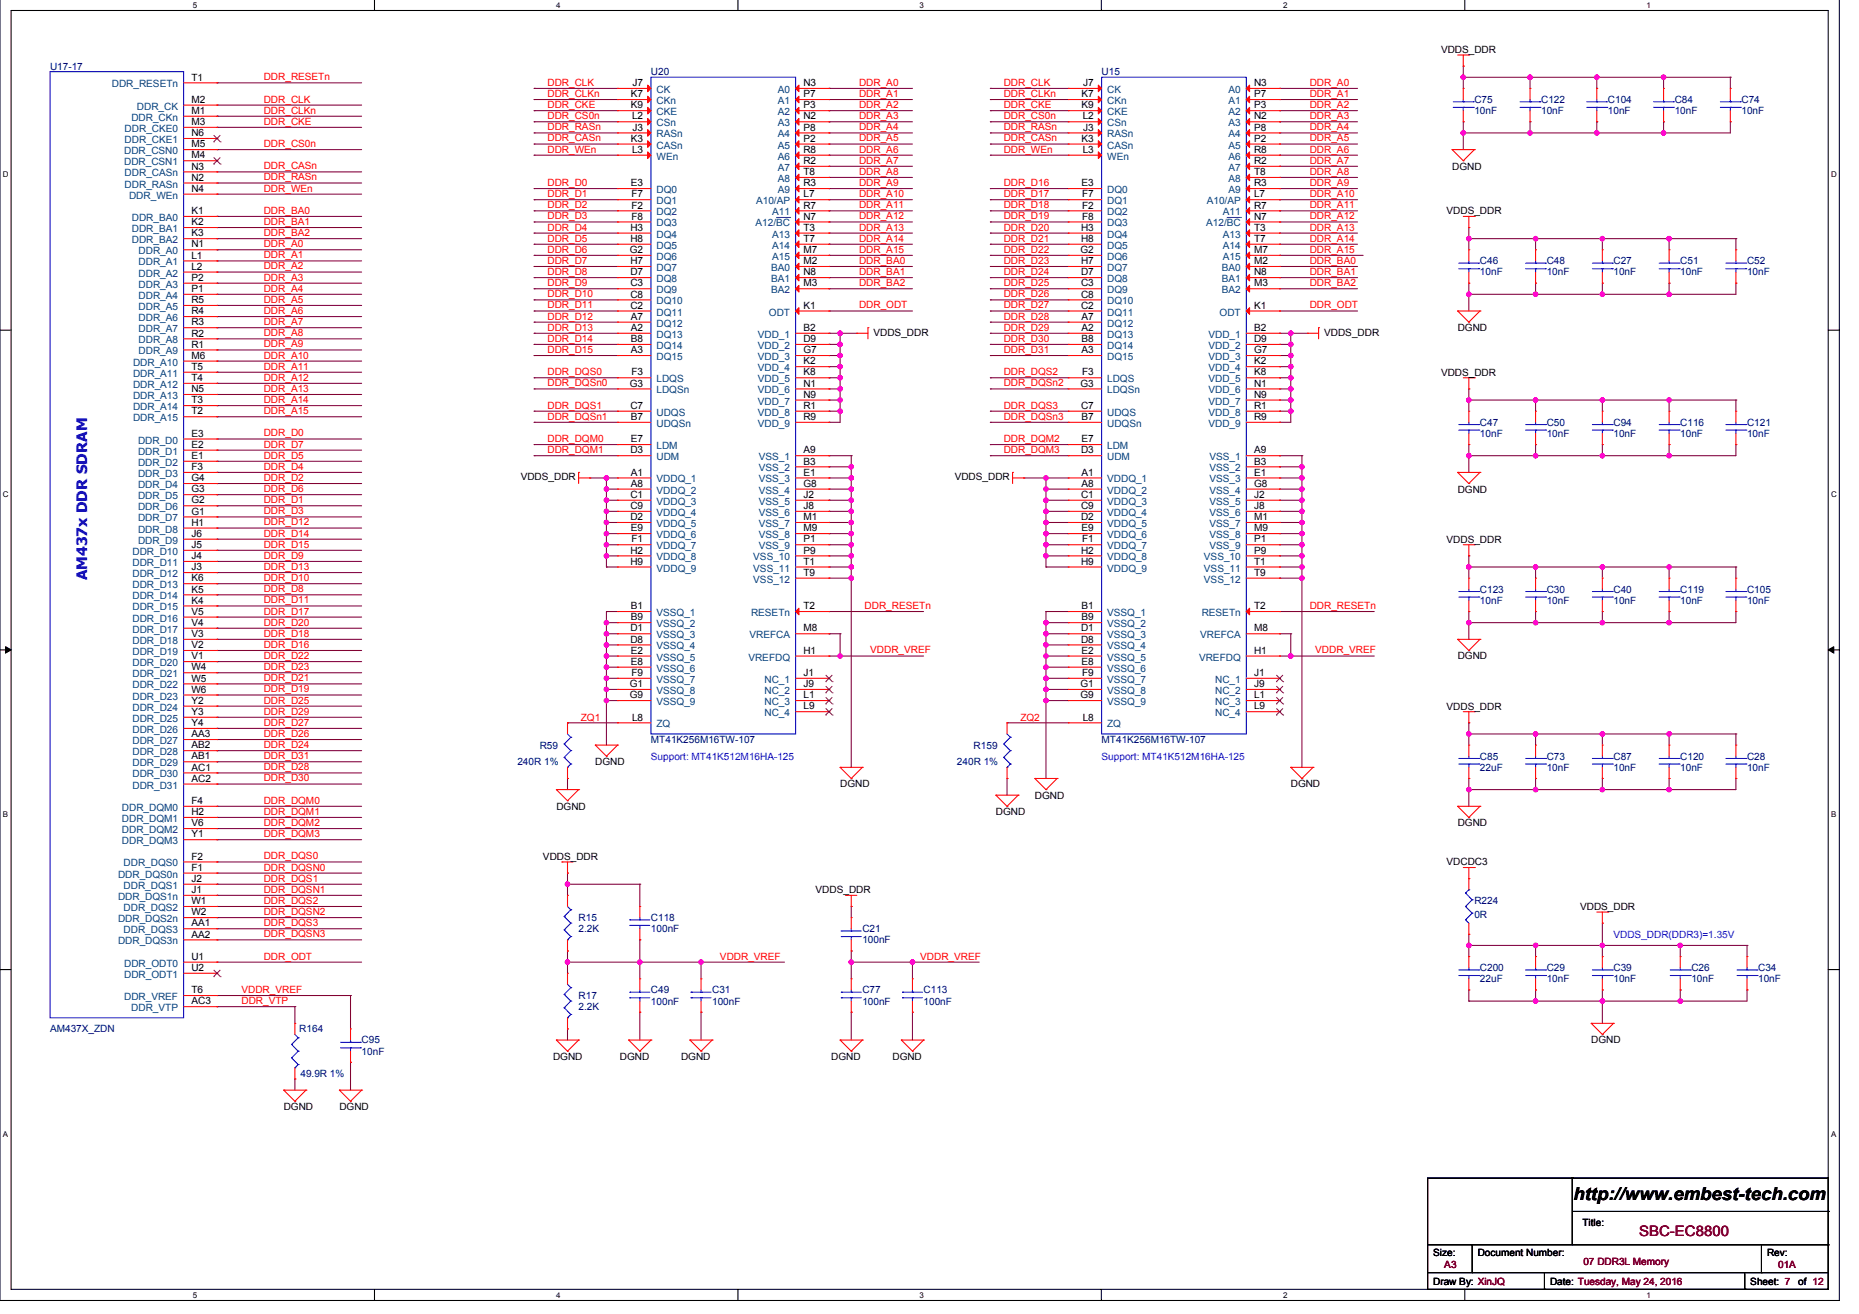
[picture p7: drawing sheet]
<svg xmlns="http://www.w3.org/2000/svg" width="297mm" height="210mm" viewBox="0 0 297 210" stroke-linecap="round" stroke-linejoin="round" font-family="sans-serif">
<defs><g id="words">
<text font-size="2.8" x="251.4" y="191.6">http://www.embest-tech.com</text>
<text font-size="2.3" fill="#00f" x="13.9" y="92.7" transform="rotate(-90 13.9 92.7)">AM437x DDR SDRAM</text>
<text font-size="2.3" fill="#800000" x="261.9" y="197.4">SBC-EC8800</text>
<g font-size="1.6" fill="#000080">
<text x="8" y="11.1">U17-17</text>
<text x="104" y="12">U20</text>
<text x="176" y="12">U15</text>
<text x="235.6" y="16.5">C75</text>
<text x="246.3" y="16.5">C122</text>
<text x="256.9" y="16.5">C104</text>
<text x="267.6" y="16.5">C84</text>
<text x="278.3" y="16.5">C74</text>
<text x="235.6" y="18.2">10nF</text>
<text x="246.3" y="18.2">10nF</text>
<text x="256.9" y="18.2">10nF</text>
<text x="267.6" y="18.2">10nF</text>
<text x="278.3" y="18.2">10nF</text>
<text x="236.5" y="42.2">C46</text>
<text x="236.5" y="44">10nF</text>
<text x="247.1" y="42.2">C48</text>
<text x="247.1" y="44">10nF</text>
<text x="257.8" y="42.2">C27</text>
<text x="257.8" y="44">10nF</text>
<text x="268.5" y="42.2">C51</text>
<text x="268.5" y="44">10nF</text>
<text x="279.1" y="42.2">C52</text>
<text x="279.1" y="44">10nF</text>
<text x="236.5" y="68">C47</text>
<text x="236.5" y="69.8">10nF</text>
<text x="247.1" y="68">C50</text>
<text x="247.1" y="69.8">10nF</text>
<text x="257.8" y="68">C94</text>
<text x="257.8" y="69.8">10nF</text>
<text x="268.5" y="68">C116</text>
<text x="268.5" y="69.8">10nF</text>
<text x="279.1" y="68">C121</text>
<text x="279.1" y="69.8">10nF</text>
<text x="236.5" y="94.7">C123</text>
<text x="247.1" y="94.7">C30</text>
<text x="257.8" y="94.7">C40</text>
<text x="268.5" y="94.7">C119</text>
<text x="279.1" y="94.7">C105</text>
<text x="236.5" y="96.5">10nF</text>
<text x="247.1" y="96.5">10nF</text>
<text x="257.8" y="96.5">10nF</text>
<text x="268.5" y="96.5">10nF</text>
<text x="279.1" y="96.5">10nF</text>
<text x="86.2" y="119.6">R59</text>
<text x="104" y="118.7">MT41K256M16TW-107</text>
<text x="155.6" y="119.6">R159</text>
<text x="176" y="118.7">MT41K256M16TW-107</text>
<text x="82.7" y="122.2">240R 1%</text>
<text x="152.9" y="122.2">240R 1%</text>
<text x="236.5" y="121.4">C85</text>
<text x="236.5" y="123.1">22uF</text>
<text x="247.1" y="121.4">C73</text>
<text x="247.1" y="123.1">10nF</text>
<text x="257.8" y="121.4">C87</text>
<text x="257.8" y="123.1">10nF</text>
<text x="268.5" y="121.4">C120</text>
<text x="268.5" y="123.1">10nF</text>
<text x="279.1" y="121.4">C28</text>
<text x="279.1" y="123.1">10nF</text>
<text x="92.5" y="147.1">R15</text>
<text x="92.5" y="148.9">2.2K</text>
<text x="104" y="147.1">C118</text>
<text x="104" y="148.9">100nF</text>
<text x="137.8" y="148.9">C21</text>
<text x="235.6" y="144.5">R224</text>
<text x="235.6" y="146.6">0R</text>
<text x="137.8" y="150.7">100nF</text>
<text x="236.5" y="155.1">C200</text>
<text x="247.1" y="155.1">C29</text>
<text x="257.8" y="155.1">C39</text>
<text x="270.3" y="155.1">C26</text>
<text x="280.9" y="155.1">C34</text>
<text x="92.5" y="159.6">R17</text>
<text x="92.5" y="161.4">2.2K</text>
<text x="104" y="158.7">C49</text>
<text x="104" y="160.5">100nF</text>
<text x="113.8" y="158.7">C31</text>
<text x="113.8" y="160.5">100nF</text>
<text x="137.8" y="158.7">C77</text>
<text x="137.8" y="160.5">100nF</text>
<text x="147.6" y="158.7">C113</text>
<text x="147.6" y="160.5">100nF</text>
<text x="236.5" y="156.9">22uF</text>
<text x="247.1" y="156.9">10nF</text>
<text x="257.8" y="156.9">10nF</text>
<text x="270.3" y="156.9">10nF</text>
<text x="280.9" y="156.9">10nF</text>
<text x="8" y="164.9">AM437X_ZDN</text>
<text x="47.8" y="164.9">R164</text>
<text x="57.8" y="166.7">C95</text>
<text x="48" y="172">49.9R 1%</text>
<text x="57.8" y="168.5">10nF</text>
</g>
<g font-size="1.6">
<text x="230.3" y="8.4">VDDS_DDR</text>
<text x="30.6" y="12.9">T1</text>
<text x="30.6" y="16.4">M2</text>
<text x="100.8" y="15.5">K7</text>
<text x="100.8" y="17.3">K9</text>
<text x="101.1" y="13.8">J7</text>
<text x="128.4" y="13.8">N3</text>
<text x="128.4" y="15.5">P7</text>
<text x="128.4" y="17.3">P3</text>
<text x="172.8" y="15.5">K7</text>
<text x="172.8" y="17.3">K9</text>
<text x="173.1" y="13.8">J7</text>
<text x="200.4" y="13.8">N3</text>
<text x="200.4" y="15.5">P7</text>
<text x="200.4" y="17.3">P3</text>
<text x="30.6" y="18.2">M1</text>
<text x="30.6" y="20">M3</text>
<text x="30.6" y="21.8">N6</text>
<text x="30.6" y="23.5">M5</text>
<text x="100.8" y="22.6">K3</text>
<text x="101" y="19.1">L2</text>
<text x="101.1" y="20.9">J3</text>
<text x="128.4" y="19.1">N2</text>
<text x="128.4" y="20.9">P8</text>
<text x="128.4" y="22.6">P2</text>
<text x="172.8" y="22.6">K3</text>
<text x="173" y="19.1">L2</text>
<text x="173.1" y="20.9">J3</text>
<text x="200.4" y="19.1">N2</text>
<text x="200.4" y="20.9">P8</text>
<text x="200.4" y="22.6">P2</text>
<text x="30.6" y="25.3">M4</text>
<text x="30.6" y="27.1">N3</text>
<text x="30.6" y="28.9">N2</text>
<text x="100.8" y="29.8">E3</text>
<text x="101" y="24.4">L3</text>
<text x="128.4" y="24.4">R8</text>
<text x="128.4" y="26.2">R2</text>
<text x="128.4" y="28">T8</text>
<text x="128.4" y="29.8">R3</text>
<text x="172.8" y="29.8">E3</text>
<text x="173" y="24.4">L3</text>
<text x="200.4" y="24.4">R8</text>
<text x="200.4" y="26.2">R2</text>
<text x="200.4" y="28">T8</text>
<text x="200.4" y="29.8">R3</text>
<text x="232" y="27.1">DGND</text>
<text x="30.6" y="30.6">N4</text>
<text x="30.6" y="34.2">K1</text>
<text x="30.6" y="36">K2</text>
<text x="100.9" y="31.5">F7</text>
<text x="100.9" y="33.3">F2</text>
<text x="100.9" y="35.1">F8</text>
<text x="128.4" y="31.5">L7</text>
<text x="128.4" y="33.3">R7</text>
<text x="128.4" y="35.1">N7</text>
<text x="172.9" y="31.5">F7</text>
<text x="172.9" y="33.3">F2</text>
<text x="172.9" y="35.1">F8</text>
<text x="200.4" y="31.5">L7</text>
<text x="200.4" y="33.3">R7</text>
<text x="200.4" y="35.1">N7</text>
<text x="231.1" y="34.2">VDDS_DDR</text>
<text x="30.6" y="37.8">K3</text>
<text x="30.6" y="39.5">N1</text>
<text x="30.6" y="41.3">L1</text>
<text x="100.6" y="40.4">G2</text>
<text x="100.7" y="36.9">H3</text>
<text x="100.7" y="38.6">H8</text>
<text x="128.4" y="36.9">T3</text>
<text x="128.4" y="38.6">T7</text>
<text x="128.4" y="40.4">M7</text>
<text x="172.6" y="40.4">G2</text>
<text x="172.7" y="36.9">H3</text>
<text x="172.7" y="38.6">H8</text>
<text x="200.4" y="36.9">T3</text>
<text x="200.4" y="38.6">T7</text>
<text x="200.4" y="40.4">M7</text>
<text x="30.6" y="43.1">L2</text>
<text x="30.6" y="44.9">P2</text>
<text x="30.6" y="46.6">P1</text>
<text x="100.7" y="42.2">H7</text>
<text x="100.7" y="44">D7</text>
<text x="100.7" y="45.8">C3</text>
<text x="100.7" y="47.5">C8</text>
<text x="128.4" y="42.2">M2</text>
<text x="128.4" y="44">N8</text>
<text x="128.4" y="45.8">M3</text>
<text x="172.7" y="42.2">H7</text>
<text x="172.7" y="44">D7</text>
<text x="172.7" y="45.8">C3</text>
<text x="172.7" y="47.5">C8</text>
<text x="200.4" y="42.2">M2</text>
<text x="200.4" y="44">N8</text>
<text x="200.4" y="45.8">M3</text>
<text x="30.6" y="48.4">R5</text>
<text x="30.6" y="50.2">R4</text>
<text x="30.6" y="52">R3</text>
<text x="30.6" y="53.8">R2</text>
<text x="100.7" y="49.3">C2</text>
<text x="100.8" y="51.1">A7</text>
<text x="100.8" y="52.9">A2</text>
<text x="128.4" y="49.3">K1</text>
<text x="128.4" y="52.9">B2</text>
<text x="139.6" y="53.6">VDDS_DDR</text>
<text x="172.7" y="49.3">C2</text>
<text x="172.8" y="51.1">A7</text>
<text x="172.8" y="52.9">A2</text>
<text x="200.4" y="49.3">K1</text>
<text x="200.4" y="52.9">B2</text>
<text x="211.6" y="53.6">VDDS_DDR</text>
<text x="232.9" y="52.9">DGND</text>
<text x="30.6" y="55.5">R1</text>
<text x="30.6" y="57.3">M6</text>
<text x="30.6" y="59.1">T5</text>
<text x="100.8" y="54.6">B8</text>
<text x="100.8" y="56.4">A3</text>
<text x="100.9" y="60">F3</text>
<text x="128.4" y="54.6">D9</text>
<text x="128.4" y="56.4">G7</text>
<text x="128.4" y="58.2">K2</text>
<text x="128.4" y="60">K8</text>
<text x="172.8" y="54.6">B8</text>
<text x="172.8" y="56.4">A3</text>
<text x="172.9" y="60">F3</text>
<text x="200.4" y="54.6">D9</text>
<text x="200.4" y="56.4">G7</text>
<text x="200.4" y="58.2">K2</text>
<text x="200.4" y="60">K8</text>
<text x="30.6" y="60.9">T4</text>
<text x="30.6" y="62.6">N5</text>
<text x="30.6" y="64.4">T3</text>
<text x="100.6" y="61.8">G3</text>
<text x="100.7" y="65.3">C7</text>
<text x="128.4" y="61.8">N1</text>
<text x="128.4" y="63.5">N9</text>
<text x="128.4" y="65.3">R1</text>
<text x="172.6" y="61.8">G3</text>
<text x="172.7" y="65.3">C7</text>
<text x="200.4" y="61.8">N1</text>
<text x="200.4" y="63.5">N9</text>
<text x="200.4" y="65.3">R1</text>
<text x="230.3" y="60">VDDS_DDR</text>
<text x="30.6" y="66.2">T2</text>
<text x="30.6" y="69.8">E3</text>
<text x="30.6" y="71.5">E2</text>
<text x="100.8" y="70.6">E7</text>
<text x="100.8" y="67.1">B7</text>
<text x="128.4" y="67.1">R9</text>
<text x="172.8" y="70.6">E7</text>
<text x="172.8" y="67.1">B7</text>
<text x="200.4" y="67.1">R9</text>
<text x="30.6" y="73.3">E1</text>
<text x="30.6" y="75.1">F3</text>
<text x="30.6" y="76.9">G4</text>
<text x="83.2" y="76.7">VDDS_DDR</text>
<text x="100.7" y="72.4">D3</text>
<text x="100.8" y="76">A1</text>
<text x="100.8" y="77.8">A8</text>
<text x="128.4" y="72.4">A9</text>
<text x="128.4" y="74.2">B3</text>
<text x="128.4" y="76">E1</text>
<text x="128.4" y="77.8">G8</text>
<text x="152.5" y="76.7">VDDS_DDR</text>
<text x="172.7" y="72.4">D3</text>
<text x="172.8" y="76">A1</text>
<text x="172.8" y="77.8">A8</text>
<text x="200.4" y="72.4">A9</text>
<text x="200.4" y="74.2">B3</text>
<text x="200.4" y="76">E1</text>
<text x="200.4" y="77.8">G8</text>
<text x="30.6" y="78.6">G3</text>
<text x="30.6" y="80.4">G2</text>
<text x="30.6" y="82.2">G1</text>
<text x="30.6" y="84">H1</text>
<text x="100.7" y="79.5">C1</text>
<text x="100.7" y="81.3">C9</text>
<text x="100.7" y="83.1">D2</text>
<text x="128.4" y="79.5">J2</text>
<text x="128.4" y="81.3">J8</text>
<text x="128.4" y="83.1">M1</text>
<text x="172.7" y="79.5">C1</text>
<text x="172.7" y="81.3">C9</text>
<text x="172.7" y="83.1">D2</text>
<text x="200.4" y="79.5">J2</text>
<text x="200.4" y="81.3">J8</text>
<text x="200.4" y="83.1">M1</text>
<text x="232.9" y="78.7">DGND</text>
<text x="30.6" y="85.8">J6</text>
<text x="30.6" y="87.5">J5</text>
<text x="30.6" y="89.3">J4</text>
<text x="100.7" y="88.4">H2</text>
<text x="100.8" y="84.9">E9</text>
<text x="100.9" y="86.6">F1</text>
<text x="128.4" y="84.9">M9</text>
<text x="128.4" y="86.6">P1</text>
<text x="128.4" y="88.4">P9</text>
<text x="172.7" y="88.4">H2</text>
<text x="172.8" y="84.9">E9</text>
<text x="172.9" y="86.6">F1</text>
<text x="200.4" y="84.9">M9</text>
<text x="200.4" y="86.6">P1</text>
<text x="200.4" y="88.4">P9</text>
<text x="231.1" y="86.7">VDDS_DDR</text>
<text x="30.6" y="91.1">J3</text>
<text x="30.6" y="92.9">K6</text>
<text x="30.6" y="94.7">K5</text>
<text x="100.7" y="90.2">H9</text>
<text x="128.4" y="90.2">T1</text>
<text x="128.4" y="92">T9</text>
<text x="172.7" y="90.2">H9</text>
<text x="200.4" y="90.2">T1</text>
<text x="200.4" y="92">T9</text>
<text x="30.6" y="96.4">K4</text>
<text x="30.6" y="98.2">V5</text>
<text x="30.6" y="100">V4</text>
<text x="30.6" y="101.8">V3</text>
<text x="100.7" y="100.9">D1</text>
<text x="100.8" y="99.1">B9</text>
<text x="100.8" y="97.3">B1</text>
<text x="128.4" y="97.3">T2</text>
<text x="128.4" y="100.9">M8</text>
<text x="172.7" y="100.9">D1</text>
<text x="172.8" y="99.1">B9</text>
<text x="172.8" y="97.3">B1</text>
<text x="200.4" y="97.3">T2</text>
<text x="200.4" y="100.9">M8</text>
<text x="30.6" y="103.5">V2</text>
<text x="30.6" y="105.3">V1</text>
<text x="30.6" y="107.1">W4</text>
<text x="100.7" y="102.7">D8</text>
<text x="100.8" y="104.4">E2</text>
<text x="100.8" y="106.2">E8</text>
<text x="100.9" y="108">F9</text>
<text x="128.4" y="104.4">H1</text>
<text x="128.4" y="108">J1</text>
<text x="172.7" y="102.7">D8</text>
<text x="172.8" y="104.4">E2</text>
<text x="172.8" y="106.2">E8</text>
<text x="172.9" y="108">F9</text>
<text x="200.4" y="104.4">H1</text>
<text x="200.4" y="108">J1</text>
<text x="232.9" y="105.4">DGND</text>
<text x="30.6" y="108.9">W5</text>
<text x="30.6" y="110.7">W6</text>
<text x="30.6" y="112.4">Y2</text>
<text x="100.6" y="109.8">G1</text>
<text x="100.6" y="111.5">G9</text>
<text x="128.4" y="109.8">J9</text>
<text x="128.4" y="111.5">L1</text>
<text x="128.4" y="113.3">L9</text>
<text x="172.6" y="109.8">G1</text>
<text x="172.6" y="111.5">G9</text>
<text x="200.4" y="109.8">J9</text>
<text x="200.4" y="111.5">L1</text>
<text x="200.4" y="113.3">L9</text>
<text x="231.1" y="113.4">VDDS_DDR</text>
<text x="30.6" y="114.2">Y3</text>
<text x="30.6" y="116">Y4</text>
<text x="30.6" y="117.8">AA3</text>
<text x="30.6" y="119.5">AB2</text>
<text x="101" y="115.1">L8</text>
<text x="173" y="115.1">L8</text>
<text x="30.6" y="121.3">AB1</text>
<text x="30.6" y="123.1">AC1</text>
<text x="30.6" y="124.9">AC2</text>
<text x="95.1" y="122.2">DGND</text>
<text x="134.2" y="125.8">DGND</text>
<text x="206.2" y="125.8">DGND</text>
<text x="30.6" y="128.4">F4</text>
<text x="30.6" y="130.2">H2</text>
<text x="30.6" y="132">V6</text>
<text x="88.9" y="129.4">DGND</text>
<text x="159.1" y="130.2">DGND</text>
<text x="165.4" y="127.6">DGND</text>
<text x="30.6" y="133.8">Y1</text>
<text x="30.6" y="137.3">F2</text>
<text x="86.8" y="137.4">VDDS_DDR</text>
<text x="232.9" y="132">DGND</text>
<text x="30.6" y="139.1">F1</text>
<text x="30.6" y="140.9">J2</text>
<text x="30.6" y="142.7">J1</text>
<text x="130.3" y="142.7">VDDS_DDR</text>
<text x="231.1" y="138.2">VDCDC3</text>
<text x="30.6" y="144.4">W1</text>
<text x="30.6" y="146.2">W2</text>
<text x="30.6" y="148">AA1</text>
<text x="30.6" y="149.8">AA2</text>
<text x="252.5" y="145.4">VDDS_DDR</text>
<text x="30.6" y="153.3">U1</text>
<text x="30.6" y="155.1">U2</text>
<text x="30.6" y="158.7">T6</text>
<text x="30.6" y="160.4">AC3</text>
<text x="254.3" y="166.7">DGND</text>
<text x="88.4" y="169.4">DGND</text>
<text x="99" y="169.4">DGND</text>
<text x="108.8" y="169.4">DGND</text>
<text x="132.8" y="169.4">DGND</text>
<text x="142.6" y="169.4">DGND</text>
<text x="45.3" y="177.4">DGND</text>
<text x="54.2" y="177.4">DGND</text>
<text x="252.8" y="195.8">Title:</text>
<text x="229" y="200.7">Size:</text>
<text x="236.1" y="200.7">Document Number:</text>
<text x="282.3" y="200.7">Rev:</text>
<text x="229" y="205.3">Draw By: XinJQ</text>
<text x="247.7" y="205.3">Date: Tuesday, May 24, 2016</text>
<text x="279.7" y="205.3">Sheet: 7</text>
<text x="287.3" y="205.3">of 12</text>
</g>
<g font-size="1.6" fill="#004080">
<text x="17.9" y="14">DDR_RESETn</text>
<text x="21.9" y="17.5">DDR_CK</text>
<text x="104.9" y="14.8">CK</text>
<text x="104.9" y="16.6">CKn</text>
<text x="124.3" y="14.8">A0</text>
<text x="124.3" y="16.6">A1</text>
<text x="176.9" y="14.8">CK</text>
<text x="176.9" y="16.6">CKn</text>
<text x="196.3" y="14.8">A0</text>
<text x="196.3" y="16.6">A1</text>
<text x="19.9" y="21.1">DDR_CKE0</text>
<text x="19.9" y="22.8">DDR_CKE1</text>
<text x="21" y="19.3">DDR_CKn</text>
<text x="104.9" y="18.4">CKE</text>
<text x="104.9" y="20.2">CSn</text>
<text x="104.9" y="22">RASn</text>
<text x="104.9" y="23.7">CASn</text>
<text x="124.3" y="18.4">A2</text>
<text x="124.3" y="20.2">A3</text>
<text x="124.3" y="22">A4</text>
<text x="124.3" y="23.7">A5</text>
<text x="176.9" y="18.4">CKE</text>
<text x="176.9" y="20.2">CSn</text>
<text x="176.9" y="22">RASn</text>
<text x="176.9" y="23.7">CASn</text>
<text x="196.3" y="18.4">A2</text>
<text x="196.3" y="20.2">A3</text>
<text x="196.3" y="22">A4</text>
<text x="196.3" y="23.7">A5</text>
<text x="19.8" y="24.6">DDR_CSN0</text>
<text x="19.8" y="26.4">DDR_CSN1</text>
<text x="19.9" y="28.2">DDR_CASn</text>
<text x="19.9" y="30">DDR_RASn</text>
<text x="104.9" y="25.5">WEn</text>
<text x="124.3" y="25.5">A6</text>
<text x="124.3" y="27.3">A7</text>
<text x="124.3" y="29.1">A8</text>
<text x="176.9" y="25.5">WEn</text>
<text x="196.3" y="25.5">A6</text>
<text x="196.3" y="27.3">A7</text>
<text x="196.3" y="29.1">A8</text>
<text x="20.6" y="31.7">DDR_WEn</text>
<text x="21.1" y="35.3">DDR_BA0</text>
<text x="104.9" y="30.8">DQ0</text>
<text x="104.9" y="32.6">DQ1</text>
<text x="104.9" y="34.4">DQ2</text>
<text x="120.8" y="32.6">A10/AP</text>
<text x="123.4" y="34.4">A11</text>
<text x="124.3" y="30.8">A9</text>
<text x="176.9" y="30.8">DQ0</text>
<text x="176.9" y="32.6">DQ1</text>
<text x="176.9" y="34.4">DQ2</text>
<text x="192.8" y="32.6">A10/AP</text>
<text x="195.4" y="34.4">A11</text>
<text x="196.3" y="30.8">A9</text>
<text x="21.1" y="37.1">DDR_BA1</text>
<text x="21.1" y="38.8">DDR_BA2</text>
<text x="22.1" y="40.6">DDR_A0</text>
<text x="104.9" y="36.2">DQ3</text>
<text x="104.9" y="38">DQ4</text>
<text x="104.9" y="39.7">DQ5</text>
<text x="104.9" y="41.5">DQ6</text>
<text x="120.7" y="36.2">A12/BC</text>
<text x="123.4" y="38">A13</text>
<text x="123.4" y="39.7">A14</text>
<text x="123.4" y="41.5">A15</text>
<text x="176.9" y="36.2">DQ3</text>
<text x="176.9" y="38">DQ4</text>
<text x="176.9" y="39.7">DQ5</text>
<text x="176.9" y="41.5">DQ6</text>
<text x="192.7" y="36.2">A12/BC</text>
<text x="195.4" y="38">A13</text>
<text x="195.4" y="39.7">A14</text>
<text x="195.4" y="41.5">A15</text>
<text x="22.1" y="42.4">DDR_A1</text>
<text x="22.1" y="44.2">DDR_A2</text>
<text x="22.1" y="46">DDR_A3</text>
<text x="22.1" y="47.7">DDR_A4</text>
<text x="104.9" y="43.3">DQ7</text>
<text x="104.9" y="45.1">DQ8</text>
<text x="104.9" y="46.8">DQ9</text>
<text x="123.2" y="43.3">BA0</text>
<text x="123.2" y="45.1">BA1</text>
<text x="123.2" y="46.8">BA2</text>
<text x="176.9" y="43.3">DQ7</text>
<text x="176.9" y="45.1">DQ8</text>
<text x="176.9" y="46.8">DQ9</text>
<text x="195.2" y="43.3">BA0</text>
<text x="195.2" y="45.1">BA1</text>
<text x="195.2" y="46.8">BA2</text>
<text x="22.1" y="49.5">DDR_A5</text>
<text x="22.1" y="51.3">DDR_A6</text>
<text x="22.1" y="53.1">DDR_A7</text>
<text x="104.9" y="48.6">DQ10</text>
<text x="104.9" y="50.4">DQ11</text>
<text x="104.9" y="52.2">DQ12</text>
<text x="104.9" y="54">DQ13</text>
<text x="121.1" y="54">VDD_1</text>
<text x="122.9" y="50.4">ODT</text>
<text x="176.9" y="48.6">DQ10</text>
<text x="176.9" y="50.4">DQ11</text>
<text x="176.9" y="52.2">DQ12</text>
<text x="176.9" y="54">DQ13</text>
<text x="193.1" y="54">VDD_1</text>
<text x="194.9" y="50.4">ODT</text>
<text x="21.3" y="58.4">DDR_A10</text>
<text x="22.1" y="54.8">DDR_A8</text>
<text x="22.1" y="56.6">DDR_A9</text>
<text x="104.9" y="55.7">DQ14</text>
<text x="104.9" y="57.5">DQ15</text>
<text x="121.1" y="55.7">VDD_2</text>
<text x="121.1" y="57.5">VDD_3</text>
<text x="121.1" y="59.3">VDD_4</text>
<text x="176.9" y="55.7">DQ14</text>
<text x="176.9" y="57.5">DQ15</text>
<text x="193.1" y="55.7">VDD_2</text>
<text x="193.1" y="57.5">VDD_3</text>
<text x="193.1" y="59.3">VDD_4</text>
<text x="21.3" y="60.2">DDR_A11</text>
<text x="21.3" y="62">DDR_A12</text>
<text x="21.3" y="63.7">DDR_A13</text>
<text x="21.3" y="65.5">DDR_A14</text>
<text x="104.9" y="62.8">LDQSn</text>
<text x="104.9" y="61.1">LDQS</text>
<text x="121.1" y="61.1">VDD_5</text>
<text x="121.1" y="62.8">VDD_6</text>
<text x="121.1" y="64.6">VDD_7</text>
<text x="176.9" y="62.8">LDQSn</text>
<text x="176.9" y="61.1">LDQS</text>
<text x="193.1" y="61.1">VDD_5</text>
<text x="193.1" y="62.8">VDD_6</text>
<text x="193.1" y="64.6">VDD_7</text>
<text x="21.3" y="67.3">DDR_A15</text>
<text x="22.1" y="70.8">DDR_D0</text>
<text x="104.9" y="71.7">LDM</text>
<text x="104.9" y="66.4">UDQS</text>
<text x="104.9" y="68.2">UDQSn</text>
<text x="121.1" y="66.4">VDD_8</text>
<text x="121.1" y="68.2">VDD_9</text>
<text x="176.9" y="71.7">LDM</text>
<text x="176.9" y="66.4">UDQS</text>
<text x="176.9" y="68.2">UDQSn</text>
<text x="193.1" y="66.4">VDD_8</text>
<text x="193.1" y="68.2">VDD_9</text>
<text x="22.1" y="72.6">DDR_D1</text>
<text x="22.1" y="74.4">DDR_D2</text>
<text x="22.1" y="76.2">DDR_D3</text>
<text x="22.1" y="78">DDR_D4</text>
<text x="104.9" y="77.1">VDDQ_1</text>
<text x="104.9" y="73.5">UDM</text>
<text x="121.3" y="73.5">VSS_1</text>
<text x="121.3" y="75.3">VSS_2</text>
<text x="121.3" y="77.1">VSS_3</text>
<text x="176.9" y="77.1">VDDQ_1</text>
<text x="176.9" y="73.5">UDM</text>
<text x="193.3" y="73.5">VSS_1</text>
<text x="193.3" y="75.3">VSS_2</text>
<text x="193.3" y="77.1">VSS_3</text>
<text x="22.1" y="79.7">DDR_D5</text>
<text x="22.1" y="81.5">DDR_D6</text>
<text x="22.1" y="83.3">DDR_D7</text>
<text x="104.9" y="78.8">VDDQ_2</text>
<text x="104.9" y="80.6">VDDQ_3</text>
<text x="104.9" y="82.4">VDDQ_4</text>
<text x="121.3" y="78.8">VSS_4</text>
<text x="121.3" y="80.6">VSS_5</text>
<text x="121.3" y="82.4">VSS_6</text>
<text x="176.9" y="78.8">VDDQ_2</text>
<text x="176.9" y="80.6">VDDQ_3</text>
<text x="176.9" y="82.4">VDDQ_4</text>
<text x="193.3" y="78.8">VSS_4</text>
<text x="193.3" y="80.6">VSS_5</text>
<text x="193.3" y="82.4">VSS_6</text>
<text x="21.2" y="88.6">DDR_D10</text>
<text x="22.1" y="85.1">DDR_D8</text>
<text x="22.1" y="86.9">DDR_D9</text>
<text x="104.9" y="84.2">VDDQ_5</text>
<text x="104.9" y="86">VDDQ_6</text>
<text x="104.9" y="87.7">VDDQ_7</text>
<text x="104.9" y="89.5">VDDQ_8</text>
<text x="120.4" y="89.5">VSS_10</text>
<text x="121.3" y="84.2">VSS_7</text>
<text x="121.3" y="86">VSS_8</text>
<text x="121.3" y="87.7">VSS_9</text>
<text x="176.9" y="84.2">VDDQ_5</text>
<text x="176.9" y="86">VDDQ_6</text>
<text x="176.9" y="87.7">VDDQ_7</text>
<text x="176.9" y="89.5">VDDQ_8</text>
<text x="192.4" y="89.5">VSS_10</text>
<text x="193.3" y="84.2">VSS_7</text>
<text x="193.3" y="86">VSS_8</text>
<text x="193.3" y="87.7">VSS_9</text>
<text x="21.2" y="90.4">DDR_D11</text>
<text x="21.2" y="92.2">DDR_D12</text>
<text x="21.2" y="94">DDR_D13</text>
<text x="21.2" y="95.7">DDR_D14</text>
<text x="104.9" y="91.3">VDDQ_9</text>
<text x="120.4" y="91.3">VSS_11</text>
<text x="120.4" y="93.1">VSS_12</text>
<text x="176.9" y="91.3">VDDQ_9</text>
<text x="192.4" y="91.3">VSS_11</text>
<text x="192.4" y="93.1">VSS_12</text>
<text x="21.2" y="97.5">DDR_D15</text>
<text x="21.2" y="99.3">DDR_D16</text>
<text x="21.2" y="101.1">DDR_D17</text>
<text x="104.9" y="100.2">VSSQ_2</text>
<text x="104.9" y="102">VSSQ_3</text>
<text x="104.9" y="98.4">VSSQ_1</text>
<text x="119.8" y="102">VREFCA</text>
<text x="120" y="98.4">RESETn</text>
<text x="176.9" y="100.2">VSSQ_2</text>
<text x="176.9" y="102">VSSQ_3</text>
<text x="176.9" y="98.4">VSSQ_1</text>
<text x="191.8" y="102">VREFCA</text>
<text x="192" y="98.4">RESETn</text>
<text x="21.2" y="102.9">DDR_D18</text>
<text x="21.2" y="104.6">DDR_D19</text>
<text x="21.2" y="106.4">DDR_D20</text>
<text x="104.9" y="103.7">VSSQ_4</text>
<text x="104.9" y="105.5">VSSQ_5</text>
<text x="104.9" y="107.3">VSSQ_6</text>
<text x="119.6" y="105.5">VREFDQ</text>
<text x="176.9" y="103.7">VSSQ_4</text>
<text x="176.9" y="105.5">VSSQ_5</text>
<text x="176.9" y="107.3">VSSQ_6</text>
<text x="191.6" y="105.5">VREFDQ</text>
<text x="21.2" y="108.2">DDR_D21</text>
<text x="21.2" y="110">DDR_D22</text>
<text x="21.2" y="111.7">DDR_D23</text>
<text x="21.2" y="113.5">DDR_D24</text>
<text x="104.9" y="109.1">VSSQ_7</text>
<text x="104.9" y="110.9">VSSQ_8</text>
<text x="104.9" y="112.6">VSSQ_9</text>
<text x="122.2" y="109.1">NC_1</text>
<text x="122.2" y="110.9">NC_2</text>
<text x="122.2" y="112.6">NC_3</text>
<text x="176.9" y="109.1">VSSQ_7</text>
<text x="176.9" y="110.9">VSSQ_8</text>
<text x="176.9" y="112.6">VSSQ_9</text>
<text x="194.2" y="109.1">NC_1</text>
<text x="194.2" y="110.9">NC_2</text>
<text x="194.2" y="112.6">NC_3</text>
<text x="21.2" y="115.3">DDR_D25</text>
<text x="21.2" y="117.1">DDR_D26</text>
<text x="21.2" y="118.9">DDR_D27</text>
<text x="104.9" y="116.2">ZQ</text>
<text x="122.2" y="114.4">NC_4</text>
<text x="176.9" y="116.2">ZQ</text>
<text x="194.2" y="114.4">NC_4</text>
<text x="21.2" y="120.6">DDR_D28</text>
<text x="21.2" y="122.4">DDR_D29</text>
<text x="21.2" y="124.2">DDR_D30</text>
<text x="21.2" y="126">DDR_D31</text>
<text x="19.5" y="129.5">DDR_DQM0</text>
<text x="19.5" y="131.3">DDR_DQM1</text>
<text x="19.5" y="133.1">DDR_DQM2</text>
<text x="19.5" y="134.9">DDR_DQM3</text>
<text x="18.9" y="140.2">DDR_DQS0n</text>
<text x="18.9" y="143.7">DDR_DQS1n</text>
<text x="19.7" y="138.4">DDR_DQS0</text>
<text x="19.7" y="142">DDR_DQS1</text>
<text x="18.9" y="147.3">DDR_DQS2n</text>
<text x="19.7" y="145.5">DDR_DQS2</text>
<text x="19.7" y="149.1">DDR_DQS3</text>
<text x="18.9" y="150.9">DDR_DQS3n</text>
<text x="19.8" y="154.4">DDR_ODT0</text>
<text x="19.8" y="156.2">DDR_ODT1</text>
<text x="19.8" y="159.7">DDR_VREF</text>
<text x="21" y="161.5">DDR_VTP</text>
</g>
<g font-size="1.6" fill="#f00">
<text x="42.1" y="12.8">DDR_RESETn</text>
<text x="42.1" y="16.4">DDR_CLK</text>
<text x="87.5" y="15.5">DDR_CLKn</text>
<text x="87.5" y="17.3">DDR_CKE</text>
<text x="87.5" y="13.7">DDR_CLK</text>
<text x="137.3" y="13.7">DDR_A0</text>
<text x="137.3" y="15.5">DDR_A1</text>
<text x="137.3" y="17.3">DDR_A2</text>
<text x="160.4" y="17.3">DDR_CKE</text>
<text x="160.4" y="15.5">DDR_CLKn</text>
<text x="160.4" y="13.7">DDR_CLK</text>
<text x="209.3" y="15.5">DDR_A1</text>
<text x="209.3" y="13.7">DDR_A0</text>
<text x="209.3" y="17.3">DDR_A2</text>
<text x="42.1" y="23.5">DDR_CS0n</text>
<text x="42.1" y="18.2">DDR_CLKn</text>
<text x="42.1" y="19.9">DDR_CKE</text>
<text x="87.5" y="20.8">DDR_RASn</text>
<text x="87.5" y="22.6">DDR_CASn</text>
<text x="87.5" y="19">DDR_CS0n</text>
<text x="137.3" y="19">DDR_A3</text>
<text x="137.3" y="20.8">DDR_A4</text>
<text x="137.3" y="22.6">DDR_A5</text>
<text x="160.4" y="20.8">DDR_RASn</text>
<text x="160.4" y="22.6">DDR_CASn</text>
<text x="160.4" y="19">DDR_CS0n</text>
<text x="209.3" y="19">DDR_A3</text>
<text x="209.3" y="20.8">DDR_A4</text>
<text x="209.3" y="22.6">DDR_A5</text>
<text x="42.1" y="27">DDR_CASn</text>
<text x="42.1" y="28.8">DDR_RASn</text>
<text x="87.5" y="24.4">DDR_WEn</text>
<text x="87.5" y="29.7">DDR_D0</text>
<text x="137.3" y="27.9">DDR_A8</text>
<text x="137.3" y="29.7">DDR_A9</text>
<text x="137.3" y="24.4">DDR_A6</text>
<text x="137.3" y="26.2">DDR_A7</text>
<text x="160.4" y="24.4">DDR_WEn</text>
<text x="160.4" y="29.7">DDR_D16</text>
<text x="209.3" y="27.9">DDR_A8</text>
<text x="209.3" y="29.7">DDR_A9</text>
<text x="209.3" y="24.4">DDR_A6</text>
<text x="209.3" y="26.2">DDR_A7</text>
<text x="42.1" y="35.9">DDR_BA1</text>
<text x="42.1" y="34.2">DDR_BA0</text>
<text x="42.1" y="30.6">DDR_WEn</text>
<text x="87.5" y="35">DDR_D3</text>
<text x="87.5" y="31.5">DDR_D1</text>
<text x="87.5" y="33.3">DDR_D2</text>
<text x="137.3" y="31.5">DDR_A10</text>
<text x="137.3" y="33.3">DDR_A11</text>
<text x="137.3" y="35">DDR_A12</text>
<text x="160.4" y="31.5">DDR_D17</text>
<text x="160.4" y="33.3">DDR_D18</text>
<text x="160.4" y="35">DDR_D19</text>
<text x="209.3" y="31.5">DDR_A10</text>
<text x="209.3" y="35">DDR_A12</text>
<text x="209.3" y="33.3">DDR_A11</text>
<text x="42.1" y="41.3">DDR_A1</text>
<text x="42.1" y="37.7">DDR_BA2</text>
<text x="42.1" y="39.5">DDR_A0</text>
<text x="87.5" y="40.4">DDR_D6</text>
<text x="87.5" y="36.8">DDR_D4</text>
<text x="87.5" y="38.6">DDR_D5</text>
<text x="137.3" y="38.6">DDR_A14</text>
<text x="137.3" y="36.8">DDR_A13</text>
<text x="137.3" y="40.4">DDR_A15</text>
<text x="160.4" y="36.8">DDR_D20</text>
<text x="160.4" y="38.6">DDR_D21</text>
<text x="160.4" y="40.4">DDR_D22</text>
<text x="209.3" y="38.6">DDR_A14</text>
<text x="209.3" y="36.8">DDR_A13</text>
<text x="209.3" y="40.4">DDR_A15</text>
<text x="42.1" y="46.6">DDR_A4</text>
<text x="42.1" y="43">DDR_A2</text>
<text x="42.1" y="44.8">DDR_A3</text>
<text x="87.5" y="42.2">DDR_D7</text>
<text x="87.5" y="45.7">DDR_D9</text>
<text x="87.5" y="43.9">DDR_D8</text>
<text x="87.5" y="47.5">DDR_D10</text>
<text x="137.3" y="45.7">DDR_BA2</text>
<text x="137.3" y="42.2">DDR_BA0</text>
<text x="137.3" y="43.9">DDR_BA1</text>
<text x="160.4" y="42.2">DDR_D23</text>
<text x="160.4" y="43.9">DDR_D24</text>
<text x="160.4" y="45.7">DDR_D25</text>
<text x="160.4" y="47.5">DDR_D26</text>
<text x="209.3" y="45.7">DDR_BA2</text>
<text x="209.3" y="42.2">DDR_BA0</text>
<text x="209.3" y="43.9">DDR_BA1</text>
<text x="42.1" y="50.2">DDR_A6</text>
<text x="42.1" y="53.7">DDR_A8</text>
<text x="42.1" y="48.4">DDR_A5</text>
<text x="42.1" y="51.9">DDR_A7</text>
<text x="87.5" y="49.3">DDR_D11</text>
<text x="87.5" y="52.8">DDR_D13</text>
<text x="87.5" y="51">DDR_D12</text>
<text x="137.3" y="49.3">DDR_ODT</text>
<text x="160.4" y="49.3">DDR_D27</text>
<text x="160.4" y="51">DDR_D28</text>
<text x="160.4" y="52.8">DDR_D29</text>
<text x="209.3" y="49.3">DDR_ODT</text>
<text x="42.1" y="55.5">DDR_A9</text>
<text x="42.1" y="57.3">DDR_A10</text>
<text x="42.1" y="59">DDR_A11</text>
<text x="87.5" y="59.9">DDR_DQS0</text>
<text x="87.5" y="54.6">DDR_D14</text>
<text x="87.5" y="56.4">DDR_D15</text>
<text x="160.4" y="59.9">DDR_DQS2</text>
<text x="160.4" y="54.6">DDR_D30</text>
<text x="160.4" y="56.4">DDR_D31</text>
<text x="42.1" y="64.4">DDR_A14</text>
<text x="42.1" y="62.6">DDR_A13</text>
<text x="42.1" y="60.8">DDR_A12</text>
<text x="87.5" y="61.7">DDR_DQSn0</text>
<text x="87.5" y="65.3">DDR_DQS1</text>
<text x="160.4" y="65.3">DDR_DQS3</text>
<text x="160.4" y="61.7">DDR_DQSn2</text>
<text x="42.1" y="69.7">DDR_D0</text>
<text x="42.1" y="71.5">DDR_D7</text>
<text x="42.1" y="66.2">DDR_A15</text>
<text x="87.5" y="67">DDR_DQSn1</text>
<text x="87.5" y="70.6">DDR_DQM0</text>
<text x="160.4" y="70.6">DDR_DQM2</text>
<text x="160.4" y="67">DDR_DQSn3</text>
<text x="42.1" y="75">DDR_D4</text>
<text x="42.1" y="73.3">DDR_D5</text>
<text x="42.1" y="76.8">DDR_D2</text>
<text x="87.5" y="72.4">DDR_DQM1</text>
<text x="160.4" y="72.4">DDR_DQM3</text>
<text x="42.1" y="83.9">DDR_D12</text>
<text x="42.1" y="82.2">DDR_D3</text>
<text x="42.1" y="80.4">DDR_D1</text>
<text x="42.1" y="78.6">DDR_D6</text>
<text x="42.1" y="89.3">DDR_D9</text>
<text x="42.1" y="85.7">DDR_D14</text>
<text x="42.1" y="87.5">DDR_D15</text>
<text x="42.1" y="94.6">DDR_D8</text>
<text x="42.1" y="92.8">DDR_D10</text>
<text x="42.1" y="91.1">DDR_D13</text>
<text x="42.1" y="96.4">DDR_D11</text>
<text x="42.1" y="98.2">DDR_D17</text>
<text x="42.1" y="99.9">DDR_D20</text>
<text x="42.1" y="101.7">DDR_D18</text>
<text x="138.2" y="97.3">DDR_RESETn</text>
<text x="209.3" y="97.3">DDR_RESETn</text>
<text x="42.1" y="103.5">DDR_D16</text>
<text x="42.1" y="107.1">DDR_D23</text>
<text x="42.1" y="105.3">DDR_D22</text>
<text x="139" y="104.4">VDDR_VREF</text>
<text x="210.2" y="104.4">VDDR_VREF</text>
<text x="42.1" y="108.8">DDR_D21</text>
<text x="42.1" y="110.6">DDR_D19</text>
<text x="42.1" y="112.4">DDR_D25</text>
<text x="42.1" y="114.2">DDR_D29</text>
<text x="42.1" y="115.9">DDR_D27</text>
<text x="42.1" y="117.7">DDR_D26</text>
<text x="42.1" y="119.5">DDR_D24</text>
<text x="92.8" y="115.1">ZQ1</text>
<text x="163" y="115.1">ZQ2</text>
<text x="42.1" y="123.1">DDR_D28</text>
<text x="42.1" y="121.3">DDR_D31</text>
<text x="42.1" y="124.8">DDR_D30</text>
<text x="42.1" y="130.2">DDR_DQM1</text>
<text x="42.1" y="128.4">DDR_DQM0</text>
<text x="42.1" y="131.9">DDR_DQM2</text>
<text x="42.1" y="137.3">DDR_DQS0</text>
<text x="42.1" y="133.7">DDR_DQM3</text>
<text x="42.1" y="142.6">DDR_DQSN1</text>
<text x="42.1" y="140.8">DDR_DQS1</text>
<text x="42.1" y="139.1">DDR_DQSN0</text>
<text x="42.1" y="149.7">DDR_DQSN3</text>
<text x="42.1" y="147.9">DDR_DQS3</text>
<text x="42.1" y="144.4">DDR_DQS2</text>
<text x="42.1" y="146.2">DDR_DQSN2</text>
<text x="42.1" y="153.3">DDR_ODT</text>
<text x="115" y="153.3">VDDR_VREF</text>
<text x="147" y="153.3">VDDR_VREF</text>
<text x="38.6" y="158.6">VDDR_VREF</text>
<text x="38.6" y="160.4">DDR_VTP</text>
</g>
<g font-size="1.6" fill="#00f">
<text x="104" y="121.4">Support: MT41K512M16HA-125</text>
<text x="176" y="121.4">Support: MT41K512M16HA-125</text>
<text x="257.8" y="149.8">VDDS_DDR(DDR3)=1.35V</text>
</g>
<g font-size="1.6" fill="#800000">
<text x="230.8" y="202.6">A3</text>
<text x="253" y="202.1">07 DDR3L Memory</text>
<text x="284.1" y="202.6">01A</text>
</g>
<g font-size="1.3">
<text x="30.8" y="1.2">5</text>
<text x="88.9" y="1.2">4</text>
<text x="146.9" y="1.2">3</text>
<text x="205" y="1.2">2</text>
<text x="263.1" y="1.2">1</text>
<text x=".4" y="28.3">D</text>
<text x="292.6" y="28.3">D</text>
<text x=".4" y="79.4">C</text>
<text x="292.6" y="79.4">C</text>
<text x=".4" y="130.5">B</text>
<text x="292.6" y="130.5">B</text>
<text x=".4" y="181.6">A</text>
<text x="292.6" y="181.6">A</text>
<text x="30.8" y="207.3">5</text>
<text x="88.9" y="207.3">4</text>
<text x="146.9" y="207.3">3</text>
<text x="205" y="207.3">2</text>
<text x="263.1" y="207.3">1</text>
</g>
</g></defs>
<path d="M0 -.1v207.8h293.9v-207.8M1.8 1.7h290.3v204.3h-290.3z" fill="none" stroke="#000" stroke-width=".17"/>
<g fill="#fff">
<path d="M30.8 .1h.7v1.4h-.7z"/>
<path d="M30.8 206.1h.7v1.5h-.7z"/>
</g>
<path d="M59.8 -.1v1.8M59.8 206v1.7" fill="none" stroke="#000" stroke-width=".17"/>
<g fill="#fff">
<path d="M88.9 .1h.7v1.4h-.7z"/>
<path d="M88.9 206.1h.7v1.5h-.7z"/>
</g>
<path d="M117.9 -.1v1.8M117.9 206v1.7" fill="none" stroke="#000" stroke-width=".17"/>
<g fill="#fff">
<path d="M146.9 .1h.7v1.4h-.7z"/>
<path d="M146.9 206.1h.7v1.5h-.7z"/>
</g>
<path d="M176 -.1v1.8M176 206v1.7" fill="none" stroke="#000" stroke-width=".17"/>
<g fill="#fff">
<path d="M205 .1h.7v1.4h-.7z"/>
<path d="M205 206.1h.7v1.5h-.7z"/>
</g>
<path d="M234.1 -.1v1.8M234.1 206v1.7" fill="none" stroke="#000" stroke-width=".17"/>
<g fill="#fff">
<path d="M263.1 .1h.7v1.4h-.7z"/>
<path d="M263.1 206.1h.7v1.5h-.7z"/>
<path d="M.4 27.2h1v1.4h-1z"/>
<path d="M292.6 27.2h.9v1.4h-.9z"/>
<path d="M.4 78.3h1v1.4h-1z"/>
<path d="M292.6 78.3h.9v1.4h-.9z"/>
</g>
<path d="M0 52.7h1.8M292.1 52.7h1.8" fill="none" stroke="#000" stroke-width=".17"/>
<g fill="#fff">
<path d="M.4 129.3h.9v1.5h-.9z"/>
<path d="M292.6 129.3h.8v1.5h-.8z"/>
</g>
<path d="M0 103.8h1.8M292.1 103.8h1.8" fill="none" stroke="#000" stroke-width=".17"/>
<path d="M.9 103.3l.9 .5-.9 .5zM292.1 103.8l.9-.5v1z" fill="#000" stroke="#000" stroke-width=".16"/>
<g fill="#fff">
<path d="M.4 180.4h.9v1.4h-.9z"/>
<path d="M292.6 180.4h.8v1.4h-.8z"/>
</g>
<g fill="none" stroke="#000" stroke-width=".17">
<path d="M0 154.9h1.8M292.1 154.9h1.8M228.1 188.2h64v17.8h-64zM228.1 198.9h64M235.2 198.9v4.4M251.2 188.2h.1M251.2 188.2v10.7M251.2 193.5h40.9M281.5 198.9v4.4M292.1 198.9h.1M292.1 193.5h.1M228.1 203.3h.1"/>
<path d="M228.1 203.3h64M235.2 203.3h.1M246.8 206h.1M246.8 203.3v2.7M278.8 206h.1M278.8 203.3v2.7M281.5 203.3h.1"/>
</g>
<g fill="none" stroke="#800040" stroke-width=".17">
<path d="M34.7 13.2h.1M34.7 18.6h.1M34.7 16.8h.1M34.7 13.2h23.1M34.7 18.6h23.1M34.7 16.8h23.1M85.3 15.9h.1M85.3 17.7h.1M85.3 19.5h.1M85.3 14.1h.1M85.3 19.5h13.4M85.3 14.1h13.4"/>
<path d="M85.3 15.9h13.4M85.3 17.7h13.4M132.5 19.5h.1M132.5 14.1h.1M132.5 15.9h.1M132.5 17.7h.1M132.5 19.5h13.3M132.5 14.1h13.3M132.5 15.9h13.3M132.5 17.7h13.3M158.2 17.7h.1M158.2 15.9h.1"/>
<path d="M158.2 14.1h.1M158.2 19.5h.1M158.2 19.5h12.5M158.2 14.1h12.5M158.2 15.9h12.5M158.2 17.7h12.5M204.5 19.5h.1M204.5 15.9h.1M204.5 14.1h.1M204.5 17.7h.1M204.5 19.5h12.4M204.5 14.1h12.4"/>
<path d="M204.5 15.9h12.4M204.5 17.7h12.4M233.8 12.3h.1M233.8 19.5h.1M233.8 10.6h.1M233.8 10.6v3.5M233.8 19.5v4.4M233.8 12.3h42.7M244.5 19.5h.1M244.5 12.3h.1M244.5 12.3v1.8M244.5 19.5v1.7"/>
<path d="M255.1 12.3h.1M255.1 19.5h.1M255.1 12.3v1.8M255.1 19.5v1.7M265.8 12.3h.1M265.8 19.5h.1M265.8 12.3v1.8M265.8 19.5v1.7M276.5 19.5h.1M276.5 12.3h.1M276.5 19.5v1.7h-42.7M276.5 12.3v1.8"/>
<path d="M34.7 23.9h.1M34.7 36.3h.1M34.7 38.1h.1M34.7 34.6h.1M34.7 27.5h.1M34.7 29.2h.1M34.7 31h.1M34.7 39.9h.1M34.7 20.3h.1M34.7 38.1h23.1M34.7 23.9h23.1M34.7 36.3h23.1"/>
<path d="M34.7 34.6h23.1M34.7 27.5h23.1M34.7 29.2h23.1M34.7 31h23.1M34.7 39.9h23.1M34.7 20.3h23.1M85.3 21.2h.1M85.3 24.8h.1M85.3 23h.1M85.3 35.5h.1M85.3 31.9h.1M85.3 30.1h.1"/>
<path d="M85.3 37.2h.1M85.3 39h.1M85.3 33.7h.1M85.3 30.1h13.4M85.3 21.2h13.4M85.3 39h13.4M85.3 31.9h13.4M85.3 23h13.4M85.3 24.8h13.4M85.3 33.7h13.4M85.3 35.5h13.4M85.3 37.2h13.4"/>
<path d="M132.5 28.3h.1M132.5 30.1h.1M132.5 21.2h.1M132.5 39h.1M132.5 31.9h.1M132.5 23h.1M132.5 24.8h.1M132.5 33.7h.1M132.5 35.5h.1M132.5 26.6h.1M132.5 37.2h.1M132.5 28.3h13.3"/>
<path d="M132.5 30.1h13.3M132.5 21.2h13.3M132.5 39h13.3M132.5 31.9h13.3M132.5 23h13.3M132.5 24.8h13.3M132.5 33.7h13.3M132.5 35.5h13.3M132.5 26.6h13.3M132.5 37.2h13.3M158.2 24.8h.1M158.2 21.2h.1"/>
<path d="M158.2 23h.1M158.2 30.1h.1M158.2 31.9h.1M158.2 33.7h.1M158.2 35.5h.1M158.2 37.2h.1M158.2 39h.1M158.2 30.1h12.5M158.2 21.2h12.5M158.2 39h12.5M158.2 31.9h12.5M158.2 23h12.5"/>
<path d="M158.2 24.8h12.5M158.2 33.7h12.5M158.2 35.5h12.5M158.2 37.2h12.5M204.5 28.3h.1M204.5 21.2h.1M204.5 30.1h.1M204.5 39h.1M204.5 24.8h.1M204.5 23h.1M204.5 31.9h.1M204.5 26.6h.1"/>
<path d="M204.5 35.5h.1M204.5 33.7h.1M204.5 37.2h.1M204.5 28.3h12.4M204.5 30.1h12.4M204.5 21.2h12.4M204.5 39h12.4M204.5 31.9h12.4M204.5 23h12.4M204.5 24.8h12.4M204.5 33.7h12.4M204.5 35.5h12.4"/>
<path d="M204.5 26.6h12.4M204.5 37.2h12.4M233.8 21.2h.1M234.7 38.1h.1M234.7 36.3h.1M234.7 38.1h42.7M234.7 36.3v3.6M245.4 38.1h.1M245.4 38.1v1.8M255.1 21.2h.1M256 38.1h.1M256 38.1v1.8"/>
<path d="M265.8 21.2h.1M266.7 38.1h.1M266.7 38.1v1.8M277.4 38.1h.1M277.4 38.1v1.8M34.7 41.7h.1M34.7 55.9h.1M34.7 47h.1M34.7 50.6h.1M34.7 43.5h.1M34.7 54.1h.1M34.7 45.2h.1"/>
<path d="M34.7 57.7h.1M34.7 48.8h.1M34.7 52.3h.1M34.7 59.5h.1M34.7 47h23.1M34.7 41.7h23.1M34.7 55.9h23.1M34.7 50.6h23.1M34.7 43.5h23.1M34.7 54.1h23.1M34.7 45.2h23.1M34.7 57.7h23.1"/>
<path d="M34.7 48.8h23.1M34.7 52.3h23.1M34.7 59.5h23.1M85.3 40.8h.1M85.3 42.6h.1M85.3 46.1h.1M85.3 49.7h.1M85.3 55h.1M85.3 44.3h.1M85.3 53.2h.1M85.3 51.5h.1M85.3 56.8h.1"/>
<path d="M85.3 47.9h.1M85.3 53.2h13.4M85.3 55h13.4M85.3 56.8h13.4M85.3 40.8h13.4M85.3 42.6h13.4M85.3 46.1h13.4M85.3 49.7h13.4M85.3 44.3h13.4M85.3 51.5h13.4M85.3 47.9h13.4M132.5 58.6h.1"/>
<path d="M132.5 55h.1M132.5 56.8h.1M132.5 53.2h.1M132.5 46.1h.1M132.5 42.6h.1M132.5 44.3h.1M132.5 49.7h.1M132.5 40.8h.1M132.5 53.2h4.4M132.5 58.6h1.7M132.5 55h1.7M132.5 56.8h1.7"/>
<path d="M132.5 40.8h13.3M132.5 42.6h13.3M132.5 46.1h13.3M132.5 49.7h13.3M132.5 44.3h13.3M134.2 53.2h.1M134.2 56.8h.1M134.2 55h.1M134.2 58.6h.1M134.2 53.2v14.3h-1.7M158.2 42.6h.1M158.2 40.8h.1"/>
<path d="M158.2 44.3h.1M158.2 46.1h.1M158.2 49.7h.1M158.2 47.9h.1M158.2 51.5h.1M158.2 55h.1M158.2 56.8h.1M158.2 53.2h.1M158.2 53.2h12.5M158.2 55h12.5M158.2 56.8h12.5M158.2 40.8h12.5"/>
<path d="M158.2 42.6h12.5M158.2 46.1h12.5M158.2 49.7h12.5M158.2 44.3h12.5M158.2 51.5h12.5M158.2 47.9h12.5M204.5 56.8h.1M204.5 55h.1M204.5 58.6h.1M204.5 53.2h.1M204.5 46.1h.1M204.5 42.6h.1"/>
<path d="M204.5 44.3h.1M204.5 49.7h.1M204.5 40.8h.1M204.5 53.2h4.4M204.5 58.6h1.7M204.5 55h1.7M204.5 56.8h1.7M204.5 40.8h13.3M204.5 42.6h12.4M204.5 46.1h12.4M204.5 49.7h12.4M204.5 44.3h12.4"/>
<path d="M206.2 53.2h.1M206.2 56.8h.1M206.2 55h.1M206.2 58.6h.1M206.2 53.2v14.3h-1.7M234.7 45.2h.1M234.7 47h.1M234.7 45.2v4.5M245.4 45.2h.1M245.4 45.2v1.8M256 45.2h.1M256 47h.1"/>
<path d="M256 45.2v1.8M266.7 45.2h.1M266.7 47h.1M266.7 45.2v1.8M277.4 45.2h.1M277.4 45.2v1.8h-42.7M34.7 75.5h.1M34.7 73.7h.1M34.7 70.1h.1M34.7 71.9h.1M34.7 79h.1M34.7 77.2h.1"/>
<path d="M34.7 64.8h.1M34.7 63h.1M34.7 61.2h.1M34.7 66.6h.1M34.7 75.5h23.1M34.7 73.7h23.1M34.7 70.1h23.1M34.7 71.9h23.1M34.7 79h23.1M34.7 77.2h23.1M34.7 64.8h23.1M34.7 63h23.1"/>
<path d="M34.7 61.2h23.1M34.7 66.6h23.1M85.3 60.3h.1M85.3 62.1h.1M85.3 65.7h.1M85.3 67.5h.1M85.3 71h.1M85.3 72.8h.1M85.3 60.3h13.4M85.3 62.1h13.4M85.3 65.7h13.4M85.3 67.5h13.4"/>
<path d="M85.3 72.8h13.4M85.3 71h13.4M94.2 76.4h.1M94.2 76.4h4.5M96.9 76.4h.1M96.9 79.9h.1M96.9 78.1h.1M96.9 78.1h1.8M96.9 79.9h1.8M96.9 76.4v14.2M132.5 78.1h.1M132.5 79.9h.1"/>
<path d="M132.5 76.4h.1M132.5 60.3h.1M132.5 62.1h.1M132.5 63.9h.1M132.5 65.7h.1M132.5 67.5h.1M132.5 74.6h.1M132.5 72.8h.1M132.5 78.1h3.5M132.5 79.9h3.5M132.5 76.4h3.5M132.5 60.3h1.7"/>
<path d="M132.5 62.1h1.7M132.5 63.9h1.7M132.5 65.7h1.7M132.5 74.6h3.5M132.5 72.8h3.5M134.2 60.3h.1M134.2 62.1h.1M134.2 63.9h.1M134.2 65.7h.1M136 76.4h.1M136 79.9h.1M136 78.1h.1"/>
<path d="M136 74.6h.1M136 72.8h.1M136 72.8v49.8M158.2 72.8h.1M158.2 71h.1M158.2 65.7h.1M158.2 67.5h.1M158.2 60.3h.1M158.2 62.1h.1M158.2 60.3h12.5M158.2 62.1h12.5M158.2 65.7h12.5"/>
<path d="M158.2 67.5h12.5M158.2 72.8h12.5M158.2 71h12.5M163.6 76.4h.1M163.6 76.4h7.1M167.1 76.4h.1M167.1 78.1h.1M167.1 79.9h.1M167.1 78.1h3.6M167.1 79.9h3.6M167.1 76.4v14.2M204.5 79.9h.1"/>
<path d="M204.5 78.1h.1M204.5 76.4h.1M204.5 60.3h.1M204.5 63.9h.1M204.5 62.1h.1M204.5 67.5h.1M204.5 65.7h.1M204.5 74.6h.1M204.5 72.8h.1M204.5 78.1h3.5M204.5 79.9h3.5M204.5 76.4h3.5"/>
<path d="M204.5 60.3h1.7M204.5 62.1h1.7M204.5 63.9h1.7M204.5 65.7h1.7M204.5 74.6h3.5M204.5 72.8h3.5M206.2 62.1h.1M206.2 60.3h.1M206.2 65.7h.1M206.2 63.9h.1M208 78.1h.1M208 79.9h.1"/>
<path d="M208 76.4h.1M208 74.6h.1M208 72.8h.1M208 72.8v49.8M234.7 63.9h.1M234.7 71h.1M234.7 72.8h.1M234.7 62.1h.1M234.7 62.1v3.6M234.7 71v4.5M234.7 63.9h42.7M245.4 71h.1"/>
<path d="M245.4 63.9h.1M245.4 63.9v1.8M245.4 71v1.8M256 63.9h.1M256 71h.1M256 72.8h.1M256 63.9v1.8M256 71v1.8M266.7 63.9h.1M266.7 71h.1M266.7 72.8h.1M266.7 63.9v1.8"/>
<path d="M266.7 71v1.8M277.4 71h.1M277.4 63.9h.1M277.4 63.9v1.8M277.4 71v1.8h-42.7M34.7 89.7h.1M34.7 86.1h.1M34.7 87.9h.1M34.7 95h.1M34.7 84.4h.1M34.7 96.8h.1M34.7 93.2h.1"/>
<path d="M34.7 91.5h.1M34.7 82.6h.1M34.7 80.8h.1M34.7 98.6h.1M34.7 89.7h23.1M34.7 86.1h23.1M34.7 87.9h23.1M34.7 95h23.1M34.7 84.4h23.1M34.7 96.8h23.1M34.7 93.2h23.1M34.7 91.5h23.1"/>
<path d="M34.7 82.6h23.1M34.7 80.8h23.1M34.7 98.6h23.1M96.9 81.7h.1M96.9 83.5h.1M96.9 85.2h.1M96.9 87h.1M96.9 88.8h.1M96.9 90.6h.1M96.9 97.7h.1M96.9 99.5h.1M96.9 81.7h1.8"/>
<path d="M96.9 83.5h1.8M96.9 85.2h1.8M96.9 87h1.8M96.9 88.8h1.8M96.9 90.6h1.8M96.9 97.7v21.3M96.9 99.5h1.8M96.9 97.7h1.8M132.5 81.7h.1M132.5 83.5h.1M132.5 85.2h.1M132.5 87h.1"/>
<path d="M132.5 88.8h.1M132.5 90.6h.1M132.5 92.4h.1M132.5 97.7h.1M132.5 81.7h3.5M132.5 83.5h3.5M132.5 85.2h3.5M132.5 87h3.5M132.5 88.8h3.5M132.5 90.6h3.5M132.5 92.4h3.5M132.5 97.7h15.1"/>
<path d="M136 81.7h.1M136 83.5h.1M136 85.2h.1M136 87h.1M136 88.8h.1M136 92.4h.1M136 90.6h.1M167.1 81.7h.1M167.1 83.5h.1M167.1 85.2h.1M167.1 87h.1M167.1 88.8h.1"/>
<path d="M167.1 90.6h.1M167.1 97.7h.1M167.1 99.5h.1M167.1 81.7h3.6M167.1 83.5h3.6M167.1 85.2h3.6M167.1 87h3.6M167.1 88.8h3.6M167.1 90.6h3.6M167.1 97.7v26.7M167.1 99.5h3.6M167.1 97.7h3.6"/>
<path d="M204.5 81.7h.1M204.5 83.5h.1M204.5 85.2h.1M204.5 87h.1M204.5 88.8h.1M204.5 90.6h.1M204.5 92.4h.1M204.5 97.7h.1M204.5 81.7h3.5M204.5 83.5h3.5M204.5 85.2h3.5M204.5 87h3.5"/>
<path d="M204.5 88.8h3.5M204.5 90.6h3.5M204.5 92.4h3.5M204.5 97.7h15.1M208 81.7h.1M208 83.5h.1M208 85.2h.1M208 87h.1M208 88.8h.1M208 90.6h.1M208 92.4h.1M234.7 99.5h.1"/>
<path d="M234.7 90.6h.1M234.7 97.7h.1M234.7 88.8h.1M234.7 88.8v3.6M234.7 97.7v4.4M234.7 90.6h42.7M245.4 97.7h.1M245.4 90.6h.1M245.4 90.6v1.8M245.4 97.7v1.8M256 90.6h.1M256 97.7h.1"/>
<path d="M256 99.5h.1M256 90.6v1.8M256 97.7v1.8M266.7 90.6h.1M266.7 97.7h.1M266.7 99.5h.1M266.7 90.6v1.8M266.7 97.7v1.8M277.4 90.6h.1M277.4 97.7h.1M277.4 90.6v1.8M277.4 97.7v1.8h-42.7"/>
<path d="M34.7 100.4h.1M34.7 103.9h.1M34.7 102.1h.1M34.7 107.5h.1M34.7 105.7h.1M34.7 109.2h.1M34.7 111h.1M34.7 114.6h.1M34.7 112.8h.1M34.7 116.4h.1M34.7 118.1h.1M34.7 119.9h.1"/>
<path d="M34.7 100.4h23.1M34.7 103.9h23.1M34.7 102.1h23.1M34.7 107.5h23.1M34.7 105.7h23.1M34.7 109.2h23.1M34.7 111h23.1M34.7 114.6h23.1M34.7 112.8h23.1M34.7 116.4h23.1M34.7 118.1h23.1M34.7 119.9h23.1"/>
<path d="M90.7 115.5h.1M90.7 115.5h8M96.9 111.9h.1M96.9 110.1h.1M96.9 108.4h.1M96.9 106.6h.1M96.9 104.8h.1M96.9 103h.1M96.9 101.2h.1M96.9 111.9h1.8M96.9 110.1h1.8M96.9 108.4h1.8"/>
<path d="M96.9 106.6h1.8M96.9 104.8h1.8M96.9 103h1.8M96.9 101.2h1.8M132.5 104.8h.1M132.5 101.2h.1M132.5 104.8h15.1M132.5 101.2h1.7M134.2 101.2h.1M134.2 104.8h.1M134.2 101.2v3.6M160.9 115.5h.1"/>
<path d="M160.9 115.5h9.8M167.1 111.9h.1M167.1 110.1h.1M167.1 108.4h.1M167.1 106.6h.1M167.1 104.8h.1M167.1 103h.1M167.1 101.2h.1M167.1 111.9h3.6M167.1 110.1h3.6M167.1 108.4h3.6M167.1 106.6h3.6"/>
<path d="M167.1 104.8h3.6M167.1 103h3.6M167.1 101.2h3.6M204.5 104.8h.1M204.5 101.2h.1M204.5 104.8h15.1M204.5 101.2h1.7M206.2 101.2h.1M206.2 104.8h.1M206.2 101.2v3.6M234.7 115.5h.1M234.7 117.2h.1"/>
<path d="M234.7 115.5v3.5M234.7 117.2h42.7M245.4 117.2h.1M245.4 117.2v1.8M256 117.2h.1M256 117.2v1.8M266.7 117.2h.1M266.7 117.2v1.8M277.4 117.2h.1M277.4 117.2v1.8M34.7 137.7h.1M34.7 139.5h.1"/>
<path d="M34.7 130.6h.1M34.7 128.8h.1M34.7 134.1h.1M34.7 132.4h.1M34.7 123.5h.1M34.7 121.7h.1M34.7 125.2h.1M34.7 137.7h23.1M34.7 139.5h23.1M34.7 130.6h23.1M34.7 128.8h23.1M34.7 134.1h23.1"/>
<path d="M34.7 132.4h23.1M34.7 123.5h23.1M34.7 121.7h23.1M34.7 125.2h23.1M90.7 124.4h.1M90.7 139.5h.1M90.7 124.4v1.7M90.7 139.5v3.5M160.9 124.4h.1M160.9 124.4v2.6M234.7 126.1h.1M234.7 124.4h.1"/>
<path d="M234.7 124.4v4.4M245.4 126.1h.1M245.4 124.4h.1M245.4 124.4v1.7M256 124.4h.1M256 126.1h.1M256 124.4v1.7M266.7 126.1h.1M266.7 124.4h.1M266.7 124.4v1.7M277.4 124.4h.1M277.4 124.4v1.7h-42.7"/>
<path d="M34.7 159h.1M34.7 153.7h.1M34.7 143h.1M34.7 141.2h.1M34.7 150.1h.1M34.7 148.4h.1M34.7 144.8h.1M34.7 146.6h.1M34.7 159h21.3M34.7 153.7h23.1M34.7 143h23.1M34.7 141.2h23.1"/>
<path d="M34.7 150.1h23.1M34.7 148.4h23.1M34.7 144.8h23.1M34.7 146.6h23.1M56 159h.1M56 159v5.4M90.7 153.7h.1M90.7 151.9h.1M90.7 141.2h.1M90.7 153.7h34.6M90.7 141.2h11.5M90.7 151.9v3.6"/>
<path d="M102.2 153.7h.1M102.2 150.1h.1M102.2 141.2h.1M102.2 141.2v3.6M102.2 150.1v6.3M112 153.7h.1M112 153.7v2.7M136 153.7h.1M136 144.8h.1M136 151.9h.1M136 144.8v1.8M136 151.9v4.5"/>
<path d="M136 153.7h20.5M145.8 153.7h.1M145.8 153.7v2.7M234.7 151h.1M234.7 159.9h.1M234.7 149.2h.1M234.7 158.1h.1M234.7 149.2v3.6M234.7 158.1v1.8M234.7 151h44.4M245.4 151h.1M245.4 159.9h.1"/>
<path d="M245.4 158.1h.1M245.4 151v1.8M245.4 158.1v1.8M256 147.5h.1M256 158.1h.1M256 151h.1M256 159.9h.1M256 147.5v5.3M256 158.1v5.4M268.5 151h.1M268.5 159.9h.1M268.5 158.1h.1"/>
<path d="M268.5 151v1.8M268.5 158.1v1.8M279.1 151h.1M279.1 158.1h.1M279.1 151v1.8M279.1 158.1v1.8h-44.4M34.7 160.8h.1M34.7 160.8h12.4M47.1 172.4h.1M47.1 160.8h.1M47.1 160.8v2.7M47.1 172.4v1.7"/>
<path d="M56 169.7h.1M56 169.7v4.4M90.7 164.4h.1M90.7 164.4v1.7M102.2 161.7h.1M102.2 161.7v4.4M112 161.7h.1M112 161.7v4.4M136 161.7h.1M136 161.7v4.4M145.8 161.7h.1M145.8 161.7v4.4"/>
</g>
<g fill="#f0f" stroke="#f0f" stroke-width=".17">
<circle cx="136" cy="79.9" r=".35"/>
<circle cx="136" cy="78.1" r=".35"/>
<circle cx="134.2" cy="58.6" r=".35"/>
<circle cx="134.2" cy="56.8" r=".35"/>
<circle cx="134.2" cy="55" r=".35"/>
<circle cx="134.2" cy="53.2" r=".35"/>
<circle cx="245.4" cy="38.1" r=".35"/>
<circle cx="234.7" cy="38.1" r=".35"/>
<circle cx="136" cy="81.7" r=".35"/>
<circle cx="245.4" cy="47" r=".35"/>
<circle cx="234.7" cy="47" r=".35"/>
<circle cx="136" cy="83.5" r=".35"/>
<circle cx="136" cy="85.2" r=".35"/>
<circle cx="136" cy="87" r=".35"/>
<circle cx="136" cy="88.8" r=".35"/>
<circle cx="136" cy="90.6" r=".35"/>
<circle cx="136" cy="92.3" r=".35"/>
<circle cx="134.2" cy="60.3" r=".35"/>
<circle cx="134.2" cy="62.1" r=".35"/>
<circle cx="134.2" cy="63.9" r=".35"/>
<circle cx="134.2" cy="65.7" r=".35"/>
<circle cx="136" cy="76.3" r=".35"/>
<circle cx="136" cy="74.6" r=".35"/>
<circle cx="268.5" cy="151" r=".35"/>
<circle cx="256" cy="151" r=".35"/>
<circle cx="268.5" cy="159.9" r=".35"/>
<circle cx="256" cy="159.9" r=".35"/>
<circle cx="245.4" cy="151" r=".35"/>
<circle cx="234.7" cy="151" r=".35"/>
<circle cx="245.4" cy="159.9" r=".35"/>
<circle cx="244.5" cy="21.2" r=".35"/>
<circle cx="233.8" cy="21.2" r=".35"/>
<circle cx="244.5" cy="12.3" r=".35"/>
<circle cx="233.8" cy="12.3" r=".35"/>
<circle cx="96.9" cy="76.3" r=".35"/>
<circle cx="96.9" cy="81.7" r=".35"/>
<circle cx="96.9" cy="79.9" r=".35"/>
<circle cx="96.9" cy="78.1" r=".35"/>
<circle cx="96.9" cy="83.5" r=".35"/>
<circle cx="96.9" cy="85.2" r=".35"/>
<circle cx="96.9" cy="87" r=".35"/>
<circle cx="96.9" cy="88.8" r=".35"/>
<circle cx="208" cy="79.9" r=".35"/>
<circle cx="208" cy="78.1" r=".35"/>
<circle cx="208" cy="76.3" r=".35"/>
<circle cx="206.2" cy="56.8" r=".35"/>
<circle cx="206.2" cy="58.6" r=".35"/>
<circle cx="245.4" cy="63.9" r=".35"/>
<circle cx="234.7" cy="63.9" r=".35"/>
<circle cx="206.2" cy="55" r=".35"/>
<circle cx="206.2" cy="53.2" r=".35"/>
<circle cx="208" cy="83.5" r=".35"/>
<circle cx="208" cy="81.7" r=".35"/>
<circle cx="208" cy="85.2" r=".35"/>
<circle cx="245.4" cy="72.8" r=".35"/>
<circle cx="234.7" cy="72.8" r=".35"/>
<circle cx="208" cy="87" r=".35"/>
<circle cx="208" cy="88.8" r=".35"/>
<circle cx="208" cy="90.6" r=".35"/>
<circle cx="206.2" cy="63.9" r=".35"/>
<circle cx="206.2" cy="62.1" r=".35"/>
<circle cx="206.2" cy="60.3" r=".35"/>
<circle cx="206.2" cy="65.7" r=".35"/>
<circle cx="167.1" cy="81.7" r=".35"/>
<circle cx="167.1" cy="83.5" r=".35"/>
<circle cx="167.1" cy="85.2" r=".35"/>
<circle cx="167.1" cy="87" r=".35"/>
<circle cx="167.1" cy="88.8" r=".35"/>
<circle cx="208" cy="74.6" r=".35"/>
<circle cx="245.4" cy="117.2" r=".35"/>
<circle cx="234.7" cy="126.1" r=".35"/>
<circle cx="245.4" cy="126.1" r=".35"/>
<circle cx="234.7" cy="117.2" r=".35"/>
<circle cx="245.4" cy="99.5" r=".35"/>
<circle cx="234.7" cy="99.5" r=".35"/>
<circle cx="245.4" cy="90.6" r=".35"/>
<circle cx="234.7" cy="90.6" r=".35"/>
<circle cx="167.1" cy="76.3" r=".35"/>
<circle cx="167.1" cy="79.9" r=".35"/>
<circle cx="167.1" cy="78.1" r=".35"/>
<circle cx="90.7" cy="153.7" r=".35"/>
<circle cx="96.9" cy="111.9" r=".35"/>
<circle cx="96.9" cy="110.1" r=".35"/>
<circle cx="96.9" cy="108.4" r=".35"/>
<circle cx="96.9" cy="106.6" r=".35"/>
<circle cx="96.9" cy="104.8" r=".35"/>
<circle cx="96.9" cy="103" r=".35"/>
<circle cx="96.9" cy="101.2" r=".35"/>
<circle cx="96.9" cy="99.5" r=".35"/>
<circle cx="167.1" cy="111.9" r=".35"/>
<circle cx="167.1" cy="110.1" r=".35"/>
<circle cx="167.1" cy="108.4" r=".35"/>
<circle cx="167.1" cy="106.6" r=".35"/>
<circle cx="167.1" cy="104.8" r=".35"/>
<circle cx="167.1" cy="103" r=".35"/>
<circle cx="167.1" cy="101.2" r=".35"/>
<circle cx="167.1" cy="99.5" r=".35"/>
<circle cx="208" cy="92.3" r=".35"/>
<circle cx="145.8" cy="153.7" r=".35"/>
<circle cx="136" cy="153.7" r=".35"/>
<circle cx="255.1" cy="12.3" r=".35"/>
<circle cx="265.8" cy="12.3" r=".35"/>
<circle cx="255.1" cy="21.2" r=".35"/>
<circle cx="265.8" cy="21.2" r=".35"/>
<circle cx="256" cy="38.1" r=".35"/>
<circle cx="266.7" cy="38.1" r=".35"/>
<circle cx="256" cy="47" r=".35"/>
<circle cx="266.7" cy="47" r=".35"/>
<circle cx="256" cy="63.9" r=".35"/>
<circle cx="266.7" cy="63.9" r=".35"/>
<circle cx="256" cy="72.8" r=".35"/>
<circle cx="266.7" cy="72.8" r=".35"/>
<circle cx="256" cy="90.6" r=".35"/>
<circle cx="266.7" cy="90.6" r=".35"/>
<circle cx="256" cy="99.5" r=".35"/>
<circle cx="266.7" cy="99.5" r=".35"/>
<circle cx="256" cy="117.2" r=".35"/>
<circle cx="266.7" cy="117.2" r=".35"/>
<circle cx="256" cy="126.1" r=".35"/>
<circle cx="266.7" cy="126.1" r=".35"/>
<circle cx="90.7" cy="141.2" r=".35"/>
<circle cx="112" cy="153.7" r=".35"/>
<circle cx="102.2" cy="153.7" r=".35"/>
<circle cx="134.2" cy="104.8" r=".35"/>
<circle cx="206.2" cy="104.8" r=".35"/>
</g>
<g fill="none" stroke="#f00" stroke-width=".17">
<path d="M29.3 13.2h5.4M29.3 16.8h5.4M29.3 18.6h5.4M34.7 13.2h.1M34.7 16.8h.1M34.7 18.6h.1M98.7 14.1h.1M98.7 15.9h.1M98.7 17.7h.1M98.7 19.5h.1M98.7 14.1h5.3M98.7 15.9h5.3"/>
<path d="M98.7 17.7h5.3M98.7 19.5h5.3M127.1 14.1h5.4M127.1 15.9h5.4M127.1 17.7h5.4M127.1 19.5h5.4M132.5 14.1h.1M132.5 15.9h.1M132.5 17.7h.1M132.5 19.5h.1M170.7 14.1h.1M170.7 15.9h.1"/>
<path d="M170.7 17.7h.1M170.7 19.5h.1M170.7 14.1h5.3M170.7 15.9h5.3M170.7 17.7h5.3M170.7 19.5h5.3M199.1 14.1h5.4M199.1 15.9h5.4M199.1 17.7h5.4M199.1 19.5h5.4M204.5 14.1h.1M204.5 15.9h.1"/>
<path d="M204.5 17.7h.1M204.5 19.5h.1M232.9 8.8h1.8M233.8 10.6h.1M233.8 14.1h.1M233.8 19.5h.1M233.8 8.8v1.8M233.8 14.1v1.8M233.8 17.7v1.8M234.7 8.8h.1M244.5 14.1h.1M244.5 19.5h.1"/>
<path d="M244.5 14.1v1.8M244.5 17.7v1.8M255.1 14.1h.1M255.1 19.5h.1M255.1 14.1v1.8M255.1 17.7v1.8M265.8 14.1h.1M265.8 19.5h.1M265.8 14.1v1.8M265.8 17.7v1.8M276.5 14.1h.1M276.5 19.5h.1"/>
<path d="M276.5 14.1v1.8M276.5 17.7v1.8M29.3 23.9h5.4M29.3 34.6h5.4M29.3 20.3h5.4M29.3 22.1h5.4M29.3 25.7h5.4M29.3 27.5h5.4M29.3 29.2h5.4M29.3 31h5.4M29.3 36.3h5.4M29.3 38.1h5.4"/>
<path d="M29.3 39.9h5.4M34.7 20.3h.1M34.7 22.1h.1M34.7 23.9h.1M34.7 25.7h.1M34.7 27.5h.1M34.7 29.2h.1M34.7 31h.1M34.7 34.6h.1M34.7 36.3h.1M34.7 38.1h.1M34.7 39.9h.1"/>
<path d="M98.7 21.2h.1M98.7 23h.1M98.7 24.8h.1M98.7 30.1h.1M98.7 31.9h.1M98.7 33.7h.1M98.7 35.5h.1M98.7 37.2h.1M98.7 39h.1M98.7 21.2h5.3M98.7 23h5.3M98.7 24.8h5.3"/>
<path d="M98.7 30.1h5.3M98.7 31.9h5.3M98.7 33.7h5.3M98.7 35.5h5.3M98.7 37.2h5.3M98.7 39h5.3M127.1 21.2h5.4M127.1 23h5.4M127.1 24.8h5.4M127.1 26.6h5.4M127.1 28.3h5.4M127.1 30.1h5.4"/>
<path d="M127.1 31.9h5.4M127.1 33.7h5.4M127.1 35.5h5.4M127.1 37.2h5.4M127.1 39h5.4M132.5 21.2h.1M132.5 23h.1M132.5 24.8h.1M132.5 26.6h.1M132.5 28.3h.1M132.5 30.1h.1M132.5 31.9h.1"/>
<path d="M132.5 33.7h.1M132.5 35.5h.1M132.5 37.2h.1M132.5 39h.1M170.7 21.2h.1M170.7 23h.1M170.7 24.8h.1M170.7 30.1h.1M170.7 31.9h.1M170.7 33.7h.1M170.7 35.5h.1M170.7 37.2h.1"/>
<path d="M170.7 39h.1M170.7 21.2h5.3M170.7 23h5.3M170.7 24.8h5.3M170.7 30.1h5.3M170.7 31.9h5.3M170.7 33.7h5.3M170.7 35.5h5.3M170.7 37.2h5.3M170.7 39h5.3M199.1 21.2h5.4M199.1 23h5.4"/>
<path d="M199.1 24.8h5.4M199.1 26.6h5.4M199.1 28.3h5.4M199.1 30.1h5.4M199.1 31.9h5.4M199.1 33.7h5.4M199.1 35.5h5.4M199.1 37.2h5.4M199.1 39h5.4M204.5 21.2h.1M204.5 23h.1M204.5 24.8h.1"/>
<path d="M204.5 26.6h.1M204.5 28.3h.1M204.5 30.1h.1M204.5 31.9h.1M204.5 33.7h.1M204.5 35.5h.1M204.5 37.2h.1M204.5 39h.1M232 23.9h.1M232 23.9h3.6M232 23.9l1.8 1.8M233.8 25.7h.1"/>
<path d="M233.8 34.6h1.8M234.7 36.3h.1M234.7 39.9h.1M234.7 34.6v1.7M234.7 39.9v1.8M235.6 23.9h.1M235.6 34.6h.1M235.6 23.9l-1.8 1.8M245.4 39.9h.1M245.4 39.9v1.8M256 39.9h.1M256 39.9v1.8"/>
<path d="M266.7 39.9h.1M266.7 39.9v1.8M277.4 39.9h.1M277.4 39.9v1.8M29.3 41.7h5.4M29.3 43.5h5.4M29.3 45.2h5.4M29.3 47h5.4M29.3 48.8h5.4M29.3 50.6h5.4M29.3 52.3h5.4M29.3 54.1h5.4"/>
<path d="M29.3 55.9h5.4M29.3 57.7h5.4M29.3 59.5h5.4M34.7 41.7h.1M34.7 43.5h.1M34.7 45.2h.1M34.7 47h.1M34.7 48.8h.1M34.7 50.6h.1M34.7 52.3h.1M34.7 54.1h.1M34.7 55.9h.1"/>
<path d="M34.7 57.7h.1M34.7 59.5h.1M98.7 40.8h.1M98.7 42.6h.1M98.7 44.3h.1M98.7 46.1h.1M98.7 47.9h.1M98.7 49.7h.1M98.7 51.5h.1M98.7 53.2h.1M98.7 55h.1M98.7 56.8h.1"/>
<path d="M98.7 49.7h5.3M98.7 53.2h5.3M98.7 42.6h5.3M98.7 44.3h5.3M98.7 46.1h5.3M98.7 40.8h5.3M98.7 55h5.3M98.7 56.8h5.3M98.7 47.9h5.3M98.7 51.5h5.3M127.1 49.7h5.4M127.1 53.2h5.4"/>
<path d="M127.1 42.6h5.4M127.1 44.3h5.4M127.1 46.1h5.4M127.1 40.8h5.4M127.1 55h5.4M127.1 56.8h5.4M127.1 58.6h5.4M132.5 42.6h.1M132.5 44.3h.1M132.5 46.1h.1M132.5 49.7h.1M132.5 55h.1"/>
<path d="M132.5 56.8h.1M132.5 58.6h.1M132.5 53.2h.1M132.5 40.8h.1M136.9 53.2h.1M136.9 53.2h1.8M138.7 52.3h.1M138.7 52.3v1.8M170.7 40.8h.1M170.7 42.6h.1M170.7 44.3h.1M170.7 46.1h.1"/>
<path d="M170.7 47.9h.1M170.7 49.7h.1M170.7 51.5h.1M170.7 53.2h.1M170.7 55h.1M170.7 56.8h.1M170.7 49.7h5.3M170.7 53.2h5.3M170.7 42.6h5.3M170.7 44.3h5.3M170.7 46.1h5.3M170.7 40.8h5.3"/>
<path d="M170.7 55h5.3M170.7 56.8h5.3M170.7 47.9h5.3M170.7 51.5h5.3M199.1 49.7h5.4M199.1 53.2h5.4M199.1 42.6h5.4M199.1 44.3h5.4M199.1 46.1h5.4M199.1 40.8h5.4M199.1 55h5.4M199.1 56.8h5.4"/>
<path d="M199.1 58.6h5.4M204.5 42.6h.1M204.5 44.3h.1M204.5 46.1h.1M204.5 49.7h.1M204.5 55h.1M204.5 56.8h.1M204.5 58.6h.1M204.5 53.2h.1M204.5 40.8h.1M208.9 53.2h.1M208.9 53.2h1.8"/>
<path d="M210.7 52.3h.1M210.7 52.3v1.8M232.9 49.7h.1M232.9 49.7h3.6M232.9 49.7l1.8 1.8M234.7 51.5h.1M234.7 45.2h.1M234.7 43.5v1.7M236.5 49.7h.1M236.5 49.7l-1.8 1.8M245.4 45.2h.1M245.4 43.5v1.7"/>
<path d="M256 45.2h.1M256 43.5v1.7M266.7 45.2h.1M266.7 43.5v1.7M277.4 45.2h.1M277.4 43.5v1.7M29.3 75.5h5.4M29.3 61.2h5.4M29.3 63h5.4M29.3 64.8h5.4M29.3 66.6h5.4M29.3 70.1h5.4"/>
<path d="M29.3 71.9h5.4M29.3 73.7h5.4M29.3 77.2h5.4M29.3 79h5.4M34.7 61.2h.1M34.7 63h.1M34.7 64.8h.1M34.7 66.6h.1M34.7 70.1h.1M34.7 71.9h.1M34.7 73.7h.1M34.7 75.5h.1"/>
<path d="M34.7 77.2h.1M34.7 79h.1M92.5 75.5h.1M92.5 76.4h1.7M92.5 75.5v1.7M94.2 76.4h.1M98.7 76.4h.1M98.7 78.1h.1M98.7 79.9h.1M98.7 62.1h.1M98.7 60.3h.1M98.7 72.8h.1"/>
<path d="M98.7 71h.1M98.7 65.7h.1M98.7 67.5h.1M98.7 76.4h5.3M98.7 60.3h5.3M98.7 72.8h5.3M98.7 78.1h5.3M98.7 79.9h5.3M98.7 62.1h5.3M98.7 65.7h5.3M98.7 67.5h5.3M98.7 71h5.3"/>
<path d="M127.1 76.4h5.4M127.1 60.3h5.4M127.1 72.8h5.4M127.1 74.6h5.4M127.1 78.1h5.4M127.1 79.9h5.4M127.1 62.1h5.4M127.1 63.9h5.4M127.1 65.7h5.4M127.1 67.5h5.4M132.5 72.8h.1M132.5 74.6h.1"/>
<path d="M132.5 76.4h.1M132.5 78.1h.1M132.5 60.3h.1M132.5 79.9h.1M132.5 62.1h.1M132.5 63.9h.1M132.5 65.7h.1M132.5 67.5h.1M161.8 75.5h.1M161.8 76.4h1.8M161.8 75.5v1.7M163.6 76.4h.1"/>
<path d="M170.7 76.4h.1M170.7 78.1h.1M170.7 79.9h.1M170.7 62.1h.1M170.7 60.3h.1M170.7 72.8h.1M170.7 71h.1M170.7 65.7h.1M170.7 67.5h.1M170.7 76.4h5.3M170.7 60.3h5.3M170.7 72.8h5.3"/>
<path d="M170.7 78.1h5.3M170.7 79.9h5.3M170.7 62.1h5.3M170.7 65.7h5.3M170.7 67.5h5.3M170.7 71h5.3M199.1 76.4h5.4M199.1 60.3h5.4M199.1 72.8h5.4M199.1 74.6h5.4M199.1 78.1h5.4M199.1 79.9h5.4"/>
<path d="M199.1 62.1h5.4M199.1 63.9h5.4M199.1 65.7h5.4M199.1 67.5h5.4M204.5 72.8h.1M204.5 74.6h.1M204.5 76.4h.1M204.5 78.1h.1M204.5 60.3h.1M204.5 79.9h.1M204.5 62.1h.1M204.5 63.9h.1"/>
<path d="M204.5 65.7h.1M204.5 67.5h.1M232.9 75.5h.1M232.9 75.5h3.6M232.9 75.5l1.8 1.7M233.8 60.3h1.8M234.7 77.2h.1M234.7 62.1h.1M234.7 65.7h.1M234.7 71h.1M234.7 60.3v1.8M234.7 65.7v1.8"/>
<path d="M234.7 69.2v1.8M235.6 60.3h.1M236.5 75.5h.1M236.5 75.5l-1.8 1.7M245.4 65.7h.1M245.4 71h.1M245.4 65.7v1.8M245.4 69.2v1.8M256 65.7h.1M256 71h.1M256 65.7v1.8M256 69.2v1.8"/>
<path d="M266.7 65.7h.1M266.7 71h.1M266.7 65.7v1.8M266.7 69.2v1.8M277.4 65.7h.1M277.4 71h.1M277.4 65.7v1.8M277.4 69.2v1.8M29.3 80.8h5.4M29.3 82.6h5.4M29.3 84.4h5.4M29.3 86.1h5.4"/>
<path d="M29.3 87.9h5.4M29.3 89.7h5.4M29.3 91.5h5.4M29.3 93.2h5.4M29.3 95h5.4M29.3 96.8h5.4M29.3 98.6h5.4M34.7 80.8h.1M34.7 82.6h.1M34.7 84.4h.1M34.7 86.1h.1M34.7 87.9h.1"/>
<path d="M34.7 89.7h.1M34.7 91.5h.1M34.7 93.2h.1M34.7 95h.1M34.7 96.8h.1M34.7 98.6h.1M98.7 99.5h.1M98.7 97.7h.1M98.7 81.7h.1M98.7 83.5h.1M98.7 85.2h.1M98.7 87h.1"/>
<path d="M98.7 88.8h.1M98.7 90.6h.1M98.7 87h5.3M98.7 99.5h5.3M98.7 97.7h5.3M98.7 81.7h5.3M98.7 83.5h5.3M98.7 85.2h5.3M98.7 88.8h5.3M98.7 90.6h5.3M127.1 87h5.4M127.1 97.7h5.4"/>
<path d="M127.1 81.7h5.4M127.1 83.5h5.4M127.1 85.2h5.4M127.1 88.8h5.4M127.1 90.6h5.4M127.1 92.4h5.4M132.5 81.7h.1M132.5 83.5h.1M132.5 85.2h.1M132.5 87h.1M132.5 88.8h.1M132.5 90.6h.1"/>
<path d="M132.5 92.4h.1M132.5 97.7h.1M170.7 99.5h.1M170.7 97.7h.1M170.7 81.7h.1M170.7 83.5h.1M170.7 85.2h.1M170.7 87h.1M170.7 88.8h.1M170.7 90.6h.1M170.7 87h5.3M170.7 99.5h5.3"/>
<path d="M170.7 97.7h5.3M170.7 81.7h5.3M170.7 83.5h5.3M170.7 85.2h5.3M170.7 88.8h5.3M170.7 90.6h5.3M199.1 87h5.4M199.1 97.7h5.4M199.1 81.7h5.4M199.1 83.5h5.4M199.1 85.2h5.4M199.1 88.8h5.4"/>
<path d="M199.1 90.6h5.4M199.1 92.4h5.4M204.5 81.7h.1M204.5 83.5h.1M204.5 85.2h.1M204.5 87h.1M204.5 88.8h.1M204.5 90.6h.1M204.5 92.4h.1M204.5 97.7h.1M233.8 87h1.8M234.7 88.8h.1"/>
<path d="M234.7 92.4h.1M234.7 97.7h.1M234.7 87v1.8M234.7 92.4v1.7M234.7 95.9v1.8M235.6 87h.1M245.4 92.4h.1M245.4 97.7h.1M245.4 92.4v1.7M245.4 95.9v1.8M256 92.4h.1M256 97.7h.1"/>
<path d="M256 92.4v1.7M256 95.9v1.8M266.7 92.4h.1M266.7 97.7h.1M266.7 92.4v1.7M266.7 95.9v1.8M277.4 92.4h.1M277.4 97.7h.1M277.4 92.4v1.7M277.4 95.9v1.8M29.3 102.1h5.4M29.3 100.4h5.4"/>
<path d="M29.3 103.9h5.4M29.3 105.7h5.4M29.3 107.5h5.4M29.3 109.2h5.4M29.3 111h5.4M29.3 112.8h5.4M29.3 114.6h5.4M29.3 116.4h5.4M29.3 118.1h5.4M29.3 119.9h5.4M34.7 100.4h.1M34.7 102.1h.1"/>
<path d="M34.7 103.9h.1M34.7 105.7h.1M34.7 107.5h.1M34.7 109.2h.1M34.7 111h.1M34.7 112.8h.1M34.7 114.6h.1M34.7 116.4h.1M34.7 118.1h.1M34.7 119.9h.1M90.7 115.5h.1M90.7 115.5v1.7"/>
<path d="M95.1 119h.1M95.1 119h3.6M95.1 119l1.8 1.8M98.7 119h.1M98.7 101.2h.1M98.7 103h.1M98.7 104.8h.1M98.7 115.5h.1M98.7 106.6h.1M98.7 108.4h.1M98.7 110.1h.1M98.7 111.9h.1"/>
<path d="M98.7 119l-1.8 1.8M98.7 101.2h5.3M98.7 103h5.3M98.7 104.8h5.3M98.7 108.4h5.3M98.7 110.1h5.3M98.7 111.9h5.3M98.7 115.5h5.3M98.7 106.6h5.3M127.1 113.7h5.4M127.1 101.2h5.4M127.1 104.8h5.4"/>
<path d="M127.1 108.4h5.4M127.1 110.1h5.4M127.1 111.9h5.4M132.5 104.8h.1M132.5 108.4h.1M132.5 110.1h.1M132.5 111.9h.1M132.5 113.7h.1M132.5 101.2h.1M160.9 115.5h.1M160.9 115.5v1.7M170.7 101.2h.1"/>
<path d="M170.7 103h.1M170.7 104.8h.1M170.7 115.5h.1M170.7 106.6h.1M170.7 108.4h.1M170.7 110.1h.1M170.7 111.9h.1M170.7 101.2h5.3M170.7 103h5.3M170.7 104.8h5.3M170.7 108.4h5.3M170.7 110.1h5.3"/>
<path d="M170.7 111.9h5.3M170.7 115.5h5.3M170.7 106.6h5.3M199.1 113.7h5.4M199.1 101.2h5.4M199.1 104.8h5.4M199.1 108.4h5.4M199.1 110.1h5.4M199.1 111.9h5.4M204.5 104.8h.1M204.5 108.4h.1M204.5 110.1h.1"/>
<path d="M204.5 111.9h.1M204.5 113.7h.1M204.5 101.2h.1M232.9 102.1h.1M232.9 102.1h3.6M232.9 102.1l1.8 1.8M233.8 113.7h1.8M234.7 103.9h.1M234.7 115.5h.1M234.7 119h.1M234.7 113.7v1.8M234.7 119v1.8"/>
<path d="M235.6 113.7h.1M236.5 102.1h.1M236.5 102.1l-1.8 1.8M245.4 119h.1M245.4 119v1.8M256 119h.1M256 119v1.8M266.7 119h.1M266.7 119v1.8M277.4 119h.1M277.4 119v1.8M29.3 128.8h5.4"/>
<path d="M29.3 137.7h5.4M29.3 121.7h5.4M29.3 123.5h5.4M29.3 125.2h5.4M29.3 130.6h5.4M29.3 132.4h5.4M29.3 134.1h5.4M29.3 139.5h5.4M34.7 121.7h.1M34.7 123.5h.1M34.7 125.2h.1M34.7 128.8h.1"/>
<path d="M34.7 130.6h.1M34.7 132.4h.1M34.7 134.1h.1M34.7 137.7h.1M34.7 139.5h.1M88.9 126.1h.1M88.9 126.1h3.6M88.9 126.1l1.8 1.8M89.8 137.7h.1M89.8 137.7h1.8M90.7 127.9h.1M90.7 139.5h.1"/>
<path d="M90.7 124.4h.1M90.7 122.6v1.8M90.7 137.7v1.8M92.5 126.1h.1M92.5 126.1l-1.8 1.8M96.9 120.8h.1M134.2 122.6h.1M134.2 122.6h3.6M134.2 122.6l1.8 1.8M136 124.4h.1M137.8 122.6h.1M137.8 122.6l-1.8 1.8"/>
<path d="M159.1 127h.1M159.1 127h3.6M159.1 127l1.8 1.8M160.9 128.8h.1M160.9 124.4h.1M160.9 122.6v1.8M162.7 127h.1M162.7 127l-1.8 1.8M165.4 124.4h.1M165.4 124.4h3.5M165.4 124.4l1.7 1.7M167.1 126.1h.1"/>
<path d="M168.9 124.4h.1M168.9 124.4l-1.8 1.7M206.2 122.6h.1M206.2 122.6h3.6M206.2 122.6l1.8 1.8M208 124.4h.1M209.8 122.6h.1M209.8 122.6l-1.8 1.8M232.9 128.8h.1M232.9 128.8h3.6M232.9 128.8l1.8 1.8M233.8 138.6h1.8"/>
<path d="M234.7 130.6h.1M234.7 124.4h.1M234.7 122.6v1.8M234.7 138.6v3.5M235.6 138.6h.1M236.5 128.8h.1M236.5 128.8l-1.8 1.8M245.4 124.4h.1M245.4 122.6v1.8M256 124.4h.1M256 122.6v1.8M266.7 124.4h.1"/>
<path d="M266.7 122.6v1.8M277.4 124.4h.1M277.4 122.6v1.8M29.3 143h5.4M29.3 141.2h5.4M29.3 144.8h5.4M29.3 146.6h5.4M29.3 148.4h5.4M29.3 150.1h5.4M29.3 153.7h5.4M29.3 155.5h5.4M29.3 159h5.4"/>
<path d="M34.7 141.2h.1M34.7 143h.1M34.7 144.8h.1M34.7 146.6h.1M34.7 148.4h.1M34.7 150.1h.1M34.7 153.7h.1M34.7 155.5h.1M34.7 159h.1M90.7 155.5h.1M90.7 143h.1M90.7 151.9h.1"/>
<path d="M90.7 143v1.8M90.7 150.1v1.8M90.7 155.5v1.8M102.2 156.4h.1M102.2 144.8h.1M102.2 150.1h.1M102.2 144.8v1.8M102.2 148.4v1.7M102.2 156.4v1.7M102.2 159.9v1.8M112 156.4h.1M112 156.4v1.7"/>
<path d="M112 159.9v1.8M135.1 143h.1M135.1 143h1.8M136 144.8h.1M136 156.4h.1M136 146.6h.1M136 151.9h.1M136 143v1.8M136 146.6v1.8M136 150.1v1.8M136 156.4v1.7M136 159.9v1.8"/>
<path d="M145.8 156.4h.1M145.8 156.4v1.7M145.8 159.9v1.8M234.7 140.4h.1M234.7 149.2h.1M234.7 152.8h.1M234.7 158.1h.1M234.7 147.5v1.7M234.7 152.8v1.8M234.7 156.4v1.7M245.4 152.8h.1M245.4 158.1h.1"/>
<path d="M245.4 152.8v1.8M245.4 156.4v1.7M255.1 145.7h1.8M256 147.5h.1M256 152.8h.1M256 158.1h.1M256 145.7v1.8M256 152.8v1.8M256 156.4v1.7M256.9 145.7h.1M268.5 152.8h.1M268.5 158.1h.1"/>
<path d="M268.5 152.8v1.8M268.5 156.4v1.7M279.1 152.8h.1M279.1 158.1h.1M279.1 152.8v1.8M279.1 156.4v1.7M29.3 160.8h5.4M34.7 160.8h.1M45.3 174.1h.1M45.3 174.1h3.6M45.3 174.1l1.8 1.8M47.1 175.9h.1"/>
<path d="M47.1 163.5h.1M47.1 172.4h.1M47.1 163.5v1.8M47.1 170.6v1.8M48.9 174.1h.1M48.9 174.1l-1.8 1.8M54.2 174.1h.1M54.2 174.1h3.6M54.2 174.1l1.8 1.8M56 175.9h.1M56 164.4h.1M56 169.7h.1"/>
<path d="M56 164.4v1.7M56 167.9v1.8M57.8 174.1h.1M57.8 174.1l-1.8 1.8M88.9 166.1h.1M88.9 166.1h3.6M88.9 166.1l1.8 1.8M90.7 167.9h.1M90.7 164.4h.1M90.7 162.6v1.8M92.5 166.1h.1M92.5 166.1l-1.8 1.8"/>
<path d="M100.5 166.1h.1M100.5 166.1h3.5M100.5 166.1l1.7 1.8M102.2 167.9h.1M102.2 161.7h.1M104 166.1h.1M104 166.1l-1.8 1.8M110.2 166.1h.1M110.2 166.1h3.6M110.2 166.1l1.8 1.8M112 167.9h.1M112 161.7h.1"/>
<path d="M113.8 166.1h.1M113.8 166.1l-1.8 1.8M134.2 166.1h.1M134.2 166.1h3.6M134.2 166.1l1.8 1.8M136 167.9h.1M136 161.7h.1M137.8 166.1h.1M137.8 166.1l-1.8 1.8M144 166.1h.1M144 166.1h3.6M144 166.1l1.8 1.8"/>
<path d="M145.8 167.9h.1M145.8 161.7h.1M147.6 166.1h.1M147.6 166.1l-1.8 1.8M254.3 163.5h.1M254.3 163.5h3.5M254.3 163.5l1.7 1.8M256 165.3h.1M257.8 163.5h.1M257.8 163.5l-1.8 1.8"/>
</g>
<g fill="none" stroke="#00f" stroke-width=".17">
<path d="M8 11.5h21.3v151.1h-21.3zM104 12.3h23.1v104.9h-23.1zM176 12.3h23.1v104.9h-23.1zM232.2 16.3h3.2M232.2 17.1h3.2M233.8 17.1h.1M233.8 16.3h.1M233.8 15.9v.4M233.8 17.1v.6M235.4 16.3h.1M235.4 17.1h.1M242.9 16.3h3.2"/>
<path d="M242.9 17.1h3.2M244.5 17.1h.1M244.5 16.3h.1M244.5 15.9v.4M244.5 17.1v.6M246.1 16.3h.1M246.1 17.1h.1M253.5 16.3h3.2M253.5 17.1h3.2M255.1 17.1h.1M255.1 16.3h.1M255.1 15.9v.4"/>
<path d="M255.1 17.1v.6M256.7 16.3h.1M256.7 17.1h.1M264.2 16.3h3.2M264.2 17.1h3.2M265.8 17.1h.1M265.8 16.3h.1M265.8 15.9v.4M265.8 17.1v.6M267.4 16.3h.1M267.4 17.1h.1M274.9 16.3h3.2"/>
<path d="M274.9 17.1h3.2M276.5 17.1h.1M276.5 16.3h.1M276.5 15.9v.4M276.5 17.1v.6M278.1 16.3h.1M278.1 17.1h.1M233.1 42h3.2M233.1 42.9h3.2M234.7 42.9h.1M234.7 42h.1M234.7 41.7v.3"/>
<path d="M234.7 42.9v.6M236.3 42h.1M236.3 42.9h.1M243.8 42h3.2M243.8 42.9h3.2M245.4 42.9h.1M245.4 42h.1M245.4 41.7v.3M245.4 42.9v.6M247 42h.1M247 42.9h.1M254.4 42h3.2"/>
<path d="M254.4 42.9h3.2M256 42.9h.1M256 42h.1M256 41.7v.3M256 42.9v.6M257.6 42h.1M257.6 42.9h.1M265.1 42h3.2M265.1 42.9h3.2M266.7 42.9h.1M266.7 42h.1M266.7 41.7v.3"/>
<path d="M266.7 42.9v.6M268.3 42h.1M268.3 42.9h.1M275.8 42h3.2M275.8 42.9h3.2M277.4 42.9h.1M277.4 42h.1M277.4 41.7v.3M277.4 42.9v.6M279 42h.1M279 42.9h.1M233.1 67.8h3.2"/>
<path d="M233.1 68.7h3.2M234.7 68.7h.1M234.7 67.8h.1M234.7 67.5v.3M234.7 68.7v.5M236.3 67.8h.1M236.3 68.7h.1M243.8 67.8h3.2M243.8 68.7h3.2M245.4 68.7h.1M245.4 67.8h.1M245.4 67.5v.3"/>
<path d="M245.4 68.7v.5M247 67.8h.1M247 68.7h.1M254.4 67.8h3.2M254.4 68.7h3.2M256 68.7h.1M256 67.8h.1M256 67.5v.3M256 68.7v.5M257.6 67.8h.1M257.6 68.7h.1M265.1 67.8h3.2"/>
<path d="M265.1 68.7h3.2M266.7 68.7h.1M266.7 67.8h.1M266.7 67.5v.3M266.7 68.7v.5M268.3 67.8h.1M268.3 68.7h.1M275.8 67.8h3.2M275.8 68.7h3.2M277.4 68.7h.1M277.4 67.8h.1M277.4 67.5v.3"/>
<path d="M277.4 68.7v.5M279 67.8h.1M279 68.7h.1M233.1 94.5h3.2M233.1 95.4h3.2M234.7 95.4h.1M234.7 94.5h.1M234.7 94.1v.4M234.7 95.4v.5M236.3 94.5h.1M236.3 95.4h.1M243.8 94.5h3.2"/>
<path d="M243.8 95.4h3.2M245.4 95.4h.1M245.4 94.5h.1M245.4 94.1v.4M245.4 95.4v.5M247 94.5h.1M247 95.4h.1M254.4 94.5h3.2M254.4 95.4h3.2M256 95.4h.1M256 94.5h.1M256 94.1v.4"/>
<path d="M256 95.4v.5M257.6 94.5h.1M257.6 95.4h.1M265.1 94.5h3.2M265.1 95.4h3.2M266.7 95.4h.1M266.7 94.5h.1M266.7 94.1v.4M266.7 95.4v.5M268.3 94.5h.1M268.3 95.4h.1M275.8 94.5h3.2"/>
<path d="M275.8 95.4h3.2M277.4 95.4h.1M277.4 94.5h.1M277.4 94.1v.4M277.4 95.4v.5M279 94.5h.1M279 95.4h.1M90.1 118.8h.1M90.1 118.8l1.1 1.1M90.7 117.2l.5 .6M91.2 117.8h.1M91.2 119.9h.1"/>
<path d="M91.2 117.8l-1.1 1M91.2 119.9l-1.1 1.1M160.4 118.8h.1M160.4 118.8l1 1.1M160.9 117.2l.5 .6M161.4 117.8h.1M161.4 119.9h.1M161.4 117.8l-1 1M161.4 119.9l-1 1.1M90.1 121h.1M90.1 121l1.1 1.1M90.7 122.6h.1"/>
<path d="M91.2 122.1h.1M91.2 122.1l-.5 .5M160.4 121h.1M160.4 121l1 1.1M160.9 122.6h.1M161.4 122.1h.1M161.4 122.1l-.5 .5M233.1 121.2h3.2M233.1 122.1h3.2M234.7 122.1h.1M234.7 121.2h.1M234.7 120.8v.4"/>
<path d="M234.7 122.1v.5M236.3 121.2h.1M236.3 122.1h.1M243.8 121.2h3.2M243.8 122.1h3.2M245.4 122.1h.1M245.4 121.2h.1M245.4 120.8v.4M245.4 122.1v.5M247 121.2h.1M247 122.1h.1M254.4 121.2h3.2"/>
<path d="M254.4 122.1h3.2M256 122.1h.1M256 121.2h.1M256 120.8v.4M256 122.1v.5M257.6 121.2h.1M257.6 122.1h.1M265.1 121.2h3.2M265.1 122.1h3.2M266.7 122.1h.1M266.7 121.2h.1M266.7 120.8v.4"/>
<path d="M266.7 122.1v.5M268.3 121.2h.1M268.3 122.1h.1M275.8 121.2h3.2M275.8 122.1h3.2M277.4 122.1h.1M277.4 121.2h.1M277.4 120.8v.4M277.4 122.1v.5M279 121.2h.1M279 122.1h.1M90.1 158.8h.1"/>
<path d="M90.1 146.4h.1M90.1 148.5h.1M90.1 158.8l1.1 1.1M90.1 146.4l1.1 1.1M90.1 148.5l1.1 1.1M90.7 150.1h.1M90.7 157.3l.5 .5M90.7 144.8l.5 .5M91.2 157.8h.1M91.2 159.9h.1M91.2 145.3h.1M91.2 147.5h.1"/>
<path d="M91.2 149.6h.1M91.2 157.8l-1.1 1M91.2 159.9l-1.1 1.1M91.2 145.3l-1.1 1.1M91.2 147.5l-1.1 1M91.2 149.6l-.5 .5M100.6 158.5h.1M100.6 159.4h.1M100.6 146.9h.1M100.6 147.8h.1M100.6 158.5h3.2M100.6 159.4h3.2"/>
<path d="M100.6 146.9h3.2M100.6 147.8h3.2M102.2 159.4h.1M102.2 158.5h.1M102.2 147.8h.1M102.2 146.9h.1M102.2 146.6v.3M102.2 147.8v.6M102.2 158.1v.4M102.2 159.4v.5M110.4 158.5h.1M110.4 159.4h.1"/>
<path d="M110.4 158.5h3.2M110.4 159.4h3.2M112 159.4h.1M112 158.5h.1M112 158.1v.4M112 159.4v.5M134.4 158.5h.1M134.4 159.4h.1M134.4 148.7h.1M134.4 149.6h.1M134.4 158.5h3.2M134.4 159.4h3.2"/>
<path d="M134.4 148.7h3.2M134.4 149.6h3.2M136 159.4h.1M136 158.5h.1M136 149.6h.1M136 148.7h.1M136 148.4v.3M136 149.6v.5M136 158.1v.4M136 159.4v.5M144.2 158.5h.1M144.2 159.4h.1"/>
<path d="M144.2 158.5h3.2M144.2 159.4h3.2M145.8 159.4h.1M145.8 158.5h.1M145.8 158.1v.4M145.8 159.4v.5M233.1 154.9h3.2M233.1 155.8h3.2M234.2 146.9h.1M234.2 144.8h.1M234.2 142.7h.1M234.2 146.9l.5 .6"/>
<path d="M234.2 144.8l1 1.1M234.2 142.7l1 1M234.7 142.1h.1M234.7 155.8h.1M234.7 154.9h.1M234.7 154.6v.3M234.7 155.8v.6M234.7 142.1l-.5 .6M235.2 145.9h.1M235.2 143.7h.1M235.2 145.9l-1 1M235.2 143.7l-1 1.1"/>
<path d="M236.3 154.9h.1M236.3 155.8h.1M243.8 154.9h3.2M243.8 155.8h3.2M245.4 155.8h.1M245.4 154.9h.1M245.4 154.6v.3M245.4 155.8v.6M247 154.9h.1M247 155.8h.1M254.4 154.9h3.2M254.4 155.8h3.2"/>
<path d="M256 155.8h.1M256 154.9h.1M256 154.6v.3M256 155.8v.6M257.6 154.9h.1M257.6 155.8h.1M266.9 154.9h3.2M266.9 155.8h3.2M268.5 155.8h.1M268.5 154.9h.1M268.5 154.6v.3M268.5 155.8v.6"/>
<path d="M270.1 154.9h.1M270.1 155.8h.1M277.5 154.9h3.2M277.5 155.8h3.2M279.1 155.8h.1M279.1 154.9h.1M279.1 154.6v.3M279.1 155.8v.6M280.7 154.9h.1M280.7 155.8h.1M46.6 166.8h.1M46.6 169h.1"/>
<path d="M46.6 166.8l1 1.1M46.6 169l1 1.1M47.1 170.6h.1M47.1 165.3l.5 .5M47.6 165.8h.1M47.6 167.9h.1M47.6 170.1h.1M47.6 165.8l-1 1M47.6 167.9l-1 1.1M47.6 170.1l-.5 .5M54.4 166.5h3.2M54.4 167.4h3.2"/>
<path d="M56 167.4h.1M56 166.5h.1M56 166.1v.4M56 167.4v.5M57.6 166.5h.1M57.6 167.4h.1M90.1 161h.1M90.1 161l1.1 1.1M90.7 162.6h.1M91.2 162.1h.1M91.2 162.1l-.5 .5"/>
</g>
<g fill="none" stroke="#804000" stroke-width=".16">
<path d="M34.1 22.7h.1M34.1 26.2h.1M34.1 21.6l1.1 1.1M34.1 25.1l1.1 1.1M35.2 21.6l-1.1 1.1M35.2 25.1l-1.1 1.1M35.2 22.7h.1M35.2 26.2h.1M131.9 108.9h.1M131.9 110.7h.1M131.9 112.5h.1M131.9 114.2h.1"/>
<path d="M131.9 107.8l1.1 1.1M131.9 109.6l1.1 1.1M131.9 111.4l1.1 1.1M131.9 113.2l1.1 1M133 107.8l-1.1 1.1M133 109.6l-1.1 1.1M133 111.4l-1.1 1.1M133 113.2l-1.1 1M133 108.9h.1M133 110.7h.1M133 112.5h.1M133 114.2h.1"/>
<path d="M203.9 108.9h.1M203.9 110.7h.1M203.9 112.5h.1M203.9 114.2h.1M203.9 107.8l1.1 1.1M203.9 109.6l1.1 1.1M203.9 111.4l1.1 1.1M203.9 113.2l1.1 1M205 107.8l-1.1 1.1M205 109.6l-1.1 1.1M205 111.4l-1.1 1.1M205 113.2l-1.1 1"/>
<path d="M205 108.9h.1M205 110.7h.1M205 112.5h.1M205 114.2h.1M34.1 156h.1M34.1 154.9l1.1 1.1M35.2 154.9l-1.1 1.1M35.2 156h.1"/>
</g>
<g fill="#f00" stroke="#f00" stroke-width=".17">
<path d="M175.5 13.6l.5 .5-.5 .6z"/>
<path d="M175.5 15.4l.5 .5-.5 .5z"/>
<path d="M175.5 17.1l.5 .6-.5 .5z"/>
<path d="M175.5 18.9l.5 .6-.5 .5z"/>
<path d="M175.5 20.7l.5 .5-.5 .6z"/>
<path d="M175.5 22.5l.5 .5-.5 .5z"/>
<path d="M175.5 24.3l.5 .5-.5 .5z"/>
<path d="M199.1 14.1l.6-.5v1.1z"/>
<path d="M199.1 15.9l.6-.5v1z"/>
<path d="M199.1 17.7l.6-.6v1.1z"/>
<path d="M199.1 19.5l.6-.6v1.1z"/>
<path d="M199.1 21.2l.6-.5v1.1z"/>
<path d="M199.1 23l.6-.5v1z"/>
<path d="M199.1 24.8l.6-.5v1z"/>
<path d="M199.1 26.6l.6-.6v1.1z"/>
<path d="M199.1 28.3l.6-.5v1.1z"/>
<path d="M199.1 30.1l.6-.5v1.1z"/>
<path d="M199.1 31.9l.6-.5v1z"/>
<path d="M199.1 33.7l.6-.5v1z"/>
<path d="M199.1 35.5l.6-.6v1.1z"/>
<path d="M199.1 37.2l.6-.5v1.1z"/>
<path d="M199.1 39l.6-.5v1z"/>
<path d="M199.1 42.6l.6-.6v1.1z"/>
<path d="M199.1 44.3l.6-.5v1.1z"/>
<path d="M199.1 46.1l.6-.5v1.1z"/>
<path d="M199.1 49.7l.6-.5v1z"/>
<path d="M199.1 97.7l.6-.5v1z"/>
<path d="M199.1 40.8l.6-.5v1z"/>
<path d="M103.5 13.6l.5 .5-.5 .6z"/>
<path d="M103.5 15.4l.5 .5-.5 .5z"/>
<path d="M103.5 17.1l.5 .6-.5 .5z"/>
<path d="M103.5 18.9l.5 .6-.5 .5z"/>
<path d="M103.5 20.7l.5 .5-.5 .6z"/>
<path d="M103.5 22.5l.5 .5-.5 .5z"/>
<path d="M103.5 24.3l.5 .5-.5 .5z"/>
<path d="M127.1 14.1l.6-.5v1.1z"/>
<path d="M127.1 15.9l.6-.5v1z"/>
<path d="M127.1 17.7l.6-.6v1.1z"/>
<path d="M127.1 19.5l.6-.6v1.1z"/>
<path d="M127.1 21.2l.6-.5v1.1z"/>
<path d="M127.1 23l.6-.5v1z"/>
<path d="M127.1 24.8l.6-.5v1z"/>
<path d="M127.1 26.6l.6-.6v1.1z"/>
<path d="M127.1 28.3l.6-.5v1.1z"/>
<path d="M127.1 30.1l.6-.5v1.1z"/>
<path d="M127.1 31.9l.6-.5v1z"/>
<path d="M127.1 33.7l.6-.5v1z"/>
<path d="M127.1 35.5l.6-.6v1.1z"/>
<path d="M127.1 37.2l.6-.5v1.1z"/>
<path d="M127.1 39l.6-.5v1z"/>
<path d="M127.1 42.6l.6-.6v1.1z"/>
<path d="M127.1 44.3l.6-.5v1.1z"/>
<path d="M127.1 46.1l.6-.5v1.1z"/>
<path d="M127.1 49.7l.6-.5v1z"/>
<path d="M127.1 97.7l.6-.5v1z"/>
<path d="M127.1 40.8l.6-.5v1z"/>
</g>
<path d="M124 34.7h2.2M126.2 34.7h.1M196 34.7h2.2M198.2 34.7h.1" fill="none" stroke="#004080" stroke-width=".16"/>
<use href="#words"/>
</svg>
